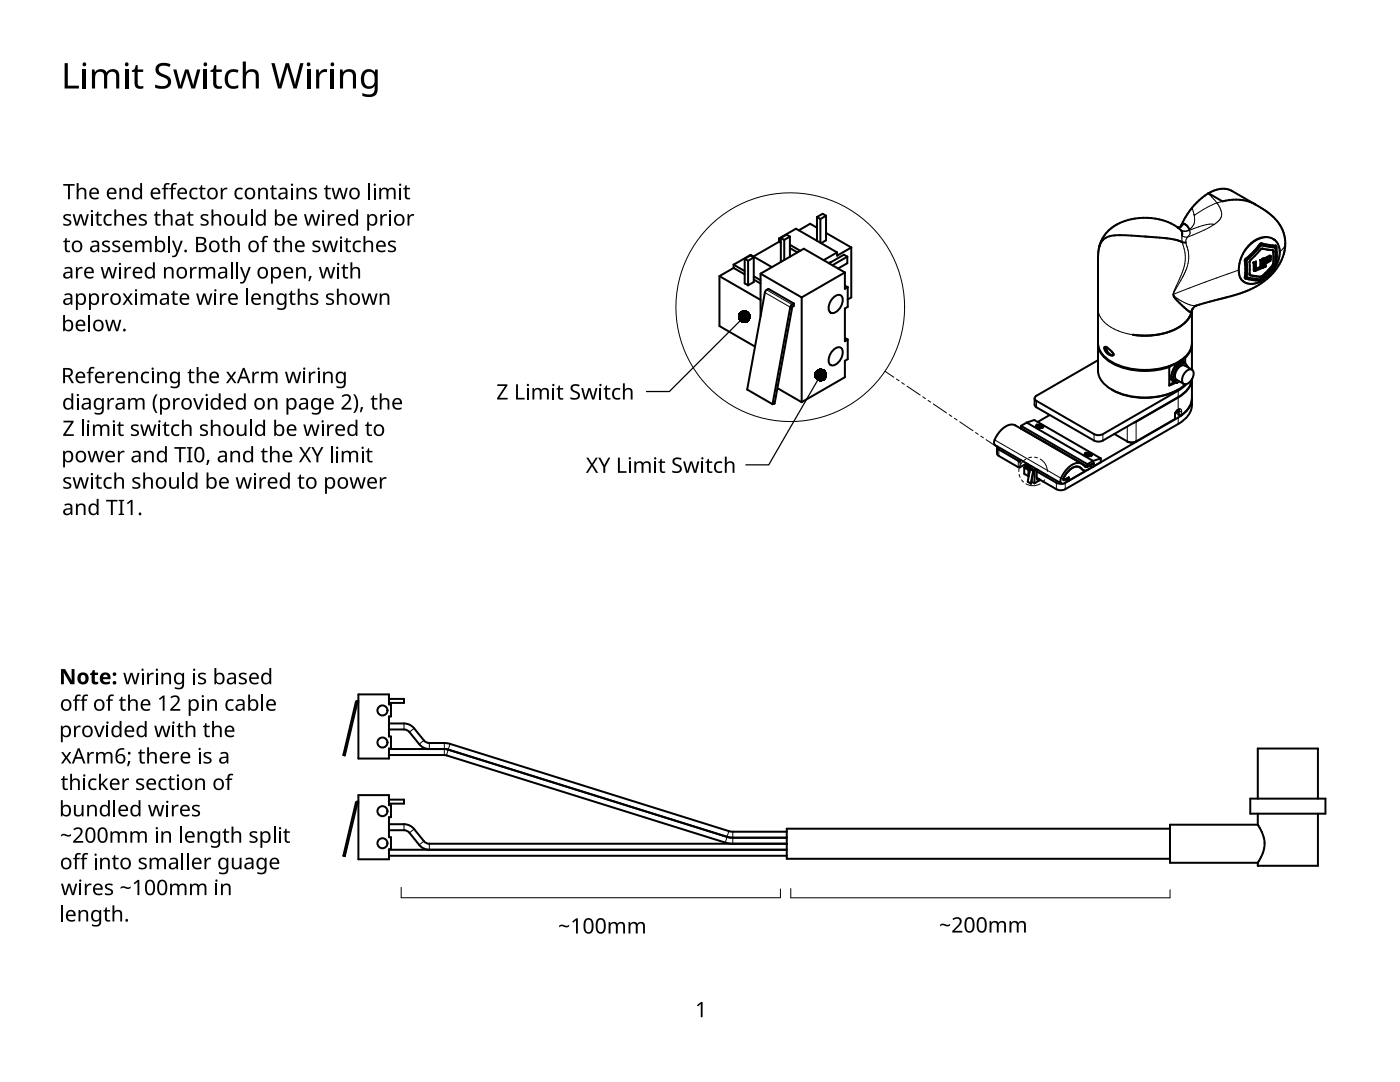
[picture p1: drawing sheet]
<svg xmlns="http://www.w3.org/2000/svg" width="279mm" height="216mm" viewBox="0 0 279 216" stroke-linecap="round" stroke-linejoin="round" font-family="sans-serif">
<g fill="#000">
<path d="M12.9 12.6h.6v4.5h2.2v.6h-2.8zM16.5 13.9h.6v3.8h-.6zM18.3 13.9h.6v.5a1.44 1.44 0 0 1 2.4 0 1.35 1.35 0 0 1 1.5-.5 1.35 1.35 0 0 1 1 1.3v2.5h-.6v-2.5a.93 .93 0 0 0-1.1-.9 .93 .93 0 0 0-.7 1.3v2.1h-.6v-2.5a.9 .9 0 0 0-1-.9 .9 .9 0 0 0-.8 1.1v2.3h-.7zM25 13.9h.6v3.8h-.6zM27.1 13h.4v.9h1.1v.4h-1.1v2.2a.71 .71 0 0 0 .4 .7 .71 .71 0 0 0 .7-.1v.5a1.16 1.16 0 0 1-1.7-1v-2.3h-.6v-.2l.6-.3zM31.3 13.1a2.39 2.39 0 0 1 2.7-.3l-.2 .6a1.59 1.59 0 0 0-2.1 .1 1.07 1.07 0 0 0 1.1 1.4 1.46 1.46 0 0 1 1.3 1.6 1.46 1.46 0 0 1-1.7 1.2l-1.4-.2v-.6a1.96 1.96 0 0 0 2.4-.2 1.11 1.11 0 0 0-1.1-1.4 1.46 1.46 0 0 1-1-2.2zM34.6 13.9h.6l.8 3.1 .9-3.1h.7l.9 3.1 .8-3.1h.7l-1.1 3.8h-.7l-.9-3.2-1 3.2h-.7zM40.7 13.9h.6v3.8h-.6zM42.8 13h.4v.9h1.1v.4h-1.1v2.2a.71 .71 0 0 0 .3 .7 .71 .71 0 0 0 .8-.1v.5a1.16 1.16 0 0 1-1.8-1v-2.3h-.5v-.2l.5-.3zM45.3 14.3a2.04 2.04 0 0 1 2.3-.3l-.2 .5a1.3 1.3 0 0 0-1.5 .1 1.3 1.3 0 0 0-.4 1.5 1.24 1.24 0 0 0 .7 1.1 1.24 1.24 0 0 0 1.3-.2v.5a1.85 1.85 0 0 1-2.1-.1 1.85 1.85 0 0 1-.5-2.1zM48.4 12.3h.7v2.1a1.44 1.44 0 0 1 1.4-.6 1.44 1.44 0 0 1 1.1 1.1l.1 2.8h-.7v-2.5a.98 .98 0 0 0-1-.9 .98 .98 0 0 0-.9 1.1v2.3h-.7zM54.2 12.6h.6l1 4.3 1.2-4.3h.7l1.2 4.3 1-4.3h.7l-1.4 5.1h-.6l-1.3-4.4-1.2 4.4h-.6z"/>
<path d="M61.3 13.9h.6v3.8h-.6zM63.1 13.9h.5l.1 .7a1.36 1.36 0 0 1 1.6-.8l-.1 .6a1.17 1.17 0 0 0-1.5 1.2v2.1h-.6zM66 13.9h.6v3.8h-.6zM67.8 13.9h.5l.2 .5a1.44 1.44 0 0 1 1.4-.6 1.44 1.44 0 0 1 1.1 1.1v2.8h-.6v-2.5a.98 .98 0 0 0-1-.9 .98 .98 0 0 0-.9 1.1v2.3h-.7zM12.6 36.7h2.3v.4h-.9v2.7h-.4v-2.7h-1zM15.3 36.5h.4v1.3a.87 .87 0 0 1 .9-.3 .87 .87 0 0 1 .6 .8v1.5h-.3v-1.5a.61 .61 0 0 0-.8-.5 .61 .61 0 0 0-.4 .8v1.2h-.4zM23.8 37.5h.3l.1 .3a.87 .87 0 0 1 .9-.3 .87 .87 0 0 1 .7 .8v1.5h-.4v-1.5a.61 .61 0 0 0-.8-.5 .61 .61 0 0 0-.4 .8v1.2h-.4zM32.9 36.7l.7-.2 .3 .1-.1 .3a.48 .48 0 0 0-.6 0 .48 .48 0 0 0-.1 .6h.5v.3h-.5v2h-.4v-2h-.4v-.2l.4-.1zM34.3 36.7l.8-.2 .2 .1-.1 .3a.48 .48 0 0 0-.6 0 .48 .48 0 0 0-.1 .6h.6v.3h-.6v2h-.4v-2h-.4v-.2l.4-.1zM38.1 37.7l.5-.2h.6l.2 .1-.1 .3a.83 .83 0 0 0-1.1 .7 .83 .83 0 0 0 1.1 .8l.1-.1v.4a1.14 1.14 0 0 1-1.4-.2 1.14 1.14 0 0 1-.2-1.4zM40.1 37h.3v.5h.6v.3h-.6v1.3l.2 .4 .4-.1v.3a.69 .69 0 0 1-1-.6v-1.3h-.3v-.2l.3-.2zM44.1 37.5h.3v.4l.4-.4h.6l-.1 .3h-.4a.73 .73 0 0 0-.5 .7v1.3h-.3z"/>
<path d="M47.1 37.7l.4-.2 .5-.1 .5 .2-.2 .3a.83 .83 0 0 0-1.1 .7 .83 .83 0 0 0 1.1 .8l.1-.1v.4a1.14 1.14 0 0 1-1.4-.2 1.14 1.14 0 0 1-.1-1.4zM51.5 37.5h.3l.1 .3a.87 .87 0 0 1 .9-.3 .87 .87 0 0 1 .7 .8v1.5h-.4v-1.5a.61 .61 0 0 0-.8-.5 .61 .61 0 0 0-.4 .8v1.2h-.4zM54.3 37h.3v.5h.6v.3h-.6v1.3l.2 .4 .4-.1v.3a.69 .69 0 0 1-1-.6v-1.3h-.3v-.2l.3-.2zM59.2 37.5h.3v.3a.87 .87 0 0 1 1-.3 .87 .87 0 0 1 .6 .8v1.5h-.4v-1.5a.61 .61 0 0 0-.7-.5 .61 .61 0 0 0-.5 .8v1.2h-.3zM61.8 37.7a1.34 1.34 0 0 1 1.4-.1l-.1 .3-.5-.2a.37 .37 0 0 0-.6 .2 .37 .37 0 0 0 .4 .5l.2 .1a.69 .69 0 0 1 .7 .8 .69 .69 0 0 1-.9 .5l-.7-.1v-.4l.7 .2 .5-.1v-.4l-.5-.3a.68 .68 0 0 1-.6-1zM65.1 37h.2v.5h.7v.3h-.7v1.3l.3 .4 .4-.1v.3a.69 .69 0 0 1-1-.6v-1.3h-.3v-.2l.3-.2zM66.2 37.5h.4l.4 1.9 .6-1.9h.4l.5 1.9 .5-1.9h.4l-.6 2.3h-.5l-.5-1.9-.6 1.9h-.4zM75.7 37.5h.3v.3a.86 .86 0 0 1 1.5 0 .81 .81 0 0 1 .9-.3 .81 .81 0 0 1 .6 .8v1.5h-.4v-1.5a.56 .56 0 0 0-.7-.5 .56 .56 0 0 0-.4 .7v1.3h-.4v-1.5a.57 .57 0 0 0-.7-.5 .57 .57 0 0 0-.3 .8v1.2h-.4zM80.9 37h.3v.5h.6v.3h-.6v1.3l.2 .4 .4-.1v.3a.69 .69 0 0 1-1-.6v-1.3h-.3v-.2l.3-.2zM13.1 47.5h.2v.5h.7v.3h-.7v1.3l.2 .4h.5v.3a.69 .69 0 0 1-1.1-.7v-1.3h-.3v-.2l.3-.1zM12.7 42.9a1.34 1.34 0 0 1 1.5 0l-.1 .2-.5-.1a.37 .37 0 0 0-.6 .2 .37 .37 0 0 0 .4 .4l.2 .1a.69 .69 0 0 1 .6 .8 .69 .69 0 0 1-.9 .6l-.7-.2v-.3l.7 .2 .5-.2v-.4l-.5-.2a.68 .68 0 0 1-.6-1.1zM15.2 53.3h.3v.4l.4-.4h.6l-.1 .3h-.4a.73 .73 0 0 0-.5 .8v1.2h-.3z"/>
<path d="M14.5 42.7h.4l.4 1.9 .6-1.9h.4l.6 1.9 .5-1.9h.3l-.6 2.3h-.4l-.6-1.9-.6 1.9h-.4zM19.4 42.2h.2v.5h.7v.3h-.7v1.3l.3 .4h.4v.3a.69 .69 0 0 1-1-.6v-1.4h-.4v-.1l.4-.2zM20.4 58.5h.3v.5l.4-.4 .6-.1v.4h-.5a.73 .73 0 0 0-.4 .7v1.2h-.4zM20.9 43l.5-.3h.5l.4 .1-.1 .3a.83 .83 0 0 0-1.2 .7 .83 .83 0 0 0 1.1 .9l.2-.1v.3a1.14 1.14 0 0 1-1.4-.1 1.14 1.14 0 0 1-.2-1.4zM20.5 48.2a1.34 1.34 0 0 1 1.4-.1l-.1 .3-.5-.1a.37 .37 0 0 0-.6 .2 .37 .37 0 0 0 .4 .4l.2 .1a.69 .69 0 0 1 .7 .8 .69 .69 0 0 1-.9 .5l-.7-.1v-.3l.7 .1 .5-.1v-.4l-.5-.2a.68 .68 0 0 1-.6-1.1zM20.1 53.3h.4l.4 1.9 .6-1.9h.4l.6 1.9 .5-1.9h.3l-.6 2.3h-.4l-.6-1.9-.6 1.9h-.4zM22.5 48.2a1.34 1.34 0 0 1 1.5-.1l-.1 .3-.5-.1a.37 .37 0 0 0-.6 .2 .37 .37 0 0 0 .4 .4l.1 .1a.69 .69 0 0 1 .7 .8 .69 .69 0 0 1-.9 .5l-.7-.1v-.3l.7 .1 .5-.1v-.4l-.5-.2a.68 .68 0 0 1-.6-1.1zM22.8 41.8h.4v1.3a.87 .87 0 0 1 .9-.4 .87 .87 0 0 1 .6 .8v1.5h-.3v-1.4a.61 .61 0 0 0-.8-.6 .61 .61 0 0 0-.4 .8v1.2h-.4zM24.5 58.5h.4l.6 .9 .6-.9h.4l-.8 1.2 .8 1.1h-.4l-.6-.9-.7 .9h-.4l.9-1.1zM24.8 53.3h.4v.4l.4-.4h.6l-.1 .3h-.4a.73 .73 0 0 0-.5 .8v1.2h-.4zM27.8 42.9a1.34 1.34 0 0 1 1.5 0l-.1 .2-.5-.1a.37 .37 0 0 0-.6 .2 .37 .37 0 0 0 .4 .4l.1 .1a.69 .69 0 0 1 .7 .8 .69 .69 0 0 1-.9 .6l-.7-.2v-.3l.7 .2 .5-.2v-.4l-.5-.2a.68 .68 0 0 1-.6-1.1zM27 48h.3v.3a.86 .86 0 0 1 1.5 .1 .81 .81 0 0 1 .9-.4 .81 .81 0 0 1 .6 .8v1.5h-.4v-1.5a.56 .56 0 0 0-.7-.5 .56 .56 0 0 0-.4 .7v1.3h-.4v-1.5a.57 .57 0 0 0-.7-.5 .57 .57 0 0 0-.3 .8v1.2h-.4z"/>
<path d="M31.2 42.2h.2v.5h.6v.3h-.6v1.3l.2 .4h.5v.3a.69 .69 0 0 1-1.1-.6v-1.4h-.3v-.1l.3-.2zM32.5 41.8h.4v1.3a.87 .87 0 0 1 .9-.4 .87 .87 0 0 1 .6 .8v1.5h-.3v-1.4a.61 .61 0 0 0-.8-.6 .61 .61 0 0 0-.4 .8v1.2h-.4zM32.7 53.3h.3l.1 .3a.87 .87 0 0 1 .9-.3 .87 .87 0 0 1 .6 .8v1.5h-.3v-1.5a.61 .61 0 0 0-.8-.5 .61 .61 0 0 0-.4 .8v1.2h-.4zM34.3 48h.4l.7 1.9 .7-1.9h.4l-1 2.6a.87 .87 0 0 1-1.1 .7v-.3l.5-.1 .3-.6zM37.7 42.2h.2v.5h.7v.3h-.7v1.3l.2 .4h.5v.3a.69 .69 0 0 1-1-.6v-1.4h-.4v-.1l.4-.2zM37.9 53.3h.3l.1 .4 .4-.4h.6l-.1 .3h-.4a.73 .73 0 0 0-.5 .8v1.2h-.4zM40.2 42.9a1.34 1.34 0 0 1 1.4 0l-.1 .2-.5-.1a.37 .37 0 0 0-.6 .2 .37 .37 0 0 0 .4 .4l.2 .1a.69 .69 0 0 1 .6 .8 .69 .69 0 0 1-.9 .6l-.7-.2v-.3l.8 .2 .4-.2v-.4l-.5-.2a.68 .68 0 0 1-.5-1.1zM39.7 53.3h.3v.3a.86 .86 0 0 1 1.5 0 .81 .81 0 0 1 .9-.3 .81 .81 0 0 1 .6 .8v1.5h-.4v-1.5a.56 .56 0 0 0-.7-.5 .56 .56 0 0 0-.4 .7v1.3h-.4v-1.5a.57 .57 0 0 0-.7-.5 .57 .57 0 0 0-.3 .8v1.2h-.4zM42.2 41.8h.4v1.3a.87 .87 0 0 1 .9-.4 .87 .87 0 0 1 .6 .8v1.5h-.3v-1.4a.61 .61 0 0 0-.8-.6 .61 .61 0 0 0-.4 .8v1.2h-.4zM43.9 58.5h.3l.1 .5 .4-.4 .5-.1v.4h-.4a.73 .73 0 0 0-.5 .7v1.2h-.4zM44.6 47.5h.2v.5h.7v.3h-.7v1.3l.2 .4h.5v.3a.69 .69 0 0 1-1.1-.7v-1.3h-.3v-.2l.4-.1zM46 47.1h.3v1.2a.87 .87 0 0 1 1-.3 .87 .87 0 0 1 .6 .8v1.5h-.4v-1.5a.61 .61 0 0 0-.7-.5 .61 .61 0 0 0-.5 .8v1.2h-.3z"/>
<path d="M47.4 42.7h.4v1.5a.61 .61 0 0 0 .7 .5 .61 .61 0 0 0 .4-.8v-1.2h.4v2.3h-.3v-.3a.88 .88 0 0 1-1 .3 .88 .88 0 0 1-.6-.8zM47.9 53.3h.4l.7 1.9 .6-1.9h.4l-.9 2.6a.87 .87 0 0 1-1.2 .7v-.3l.6-.1 .3-.6zM52.5 47.3l.8-.2h.2l-.1 .3a.48 .48 0 0 0-.5 0 .48 .48 0 0 0-.2 .6h.6v.3h-.6v2h-.3v-2h-.4v-.2l.4-.1zM55 47.5h.2v.5h.7v.3h-.7v1.3l.2 .4h.5v.3a.69 .69 0 0 1-1-.7v-1.3h-.4v-.2l.4-.1zM56.4 47.1h.3v1.2a.87 .87 0 0 1 1-.3 .87 .87 0 0 1 .6 .8v1.5h-.4v-1.5a.61 .61 0 0 0-.7-.5 .61 .61 0 0 0-.5 .8v1.2h-.3zM59.1 53.3h.3l.1 .3a.87 .87 0 0 1 .9-.3 .87 .87 0 0 1 .6 .8v1.5h-.4v-1.5a.61 .61 0 0 0-.7-.5 .61 .61 0 0 0-.4 .8v1.2h-.4zM61.7 55.1h.5l-.4 1h-.3zM60.7 42.7h.3l.5 1.9 .6-1.9h.4l.5 1.9 .5-1.9h.4l-.6 2.3h-.5l-.5-1.9-.6 1.9h-.4zM62.5 48.2a1.34 1.34 0 0 1 1.4-.1l-.1 .3-.5-.1a.37 .37 0 0 0-.6 .2 .37 .37 0 0 0 .4 .4l.2 .1a.69 .69 0 0 1 .7 .8 .69 .69 0 0 1-.9 .5l-.7-.1v-.3l.7 .1 .4-.1v-.4l-.4-.2a.68 .68 0 0 1-.6-1.1zM63.7 53.3h.3l.5 1.9 .6-1.9h.4l.5 1.9 .5-1.9h.4l-.6 2.3h-.5l-.5-1.9-.6 1.9h-.4zM64.2 48h.4l.5 1.9 .5-1.9h.4l.6 1.9 .5-1.9h.4l-.7 2.3h-.4l-.6-1.9-.5 1.9h-.5zM65.4 42.7h.3l.1 .5 .4-.4 .5-.1v.4h-.4a.73 .73 0 0 0-.5 .7v1.2h-.4z"/>
<path d="M68.6 52.8h.2v.5h.7v.3h-.7v1.3l.2 .4h.5v.2a.69 .69 0 0 1-1.1-.6v-1.3h-.3v-.2l.3-.2zM69.2 47.5h.2v.5h.6v.3h-.6v1.3l.2 .4h.4v.3a.69 .69 0 0 1-1-.7v-1.3h-.3v-.2l.3-.1zM70.7 48.3l.4-.3h.5l.4 .1-.1 .3a.83 .83 0 0 0-1.2 .7 .83 .83 0 0 0 1.2 .8h.1v.3a1.14 1.14 0 0 1-1.4-.2 1.14 1.14 0 0 1-.2-1.3zM69.9 52.3h.4v1.3a.87 .87 0 0 1 .9-.3 .87 .87 0 0 1 .7 .8v1.5h-.4v-1.5a.61 .61 0 0 0-.8-.5 .61 .61 0 0 0-.4 .8v1.2h-.4zM72.5 47.1h.4v1.2a.87 .87 0 0 1 .9-.3 .87 .87 0 0 1 .7 .8v1.5h-.4v-1.5a.61 .61 0 0 0-.8-.5 .61 .61 0 0 0-.4 .8v1.2h-.4zM75.9 42.7h.3l.1 .5 .4-.4 .5-.1v.4h-.4a.73 .73 0 0 0-.5 .7v1.2h-.4zM77.6 48.2a1.34 1.34 0 0 1 1.4-.1l-.1 .3-.5-.1a.37 .37 0 0 0-.6 .2 .37 .37 0 0 0 .4 .4l.2 .1a.69 .69 0 0 1 .6 .8 .69 .69 0 0 1-.9 .5l-.7-.1v-.3l.8 .1 .4-.1v-.4l-.5-.2a.68 .68 0 0 1-.5-1.1zM81.3 42.7h.3l.1 .5 .4-.4 .6-.1-.1 .4h-.4a.73 .73 0 0 0-.5 .7v1.2h-.4zM17.9 73.4l.8-.2 .2 .1-.1 .3a.48 .48 0 0 0-.6 0 .48 .48 0 0 0-.1 .6h.5v.3h-.5v2h-.4v-2h-.4v-.2l.4-.1zM21.4 79.4h.3l.1 .5 .4-.4 .6-.1-.1 .4h-.4a.73 .73 0 0 0-.5 .7v1.2h-.4zM21.5 74.2h.3v.4l.4-.4h.6l-.1 .3h-.4a.73 .73 0 0 0-.5 .7v1.3h-.3zM21 63.8h.4l.4 1.9 .6-1.9h.4l.5 1.9 .5-1.9h.4l-.6 2.3h-.5l-.5-1.9-.6 1.9h-.4z"/>
<path d="M25.6 74.2h.3l.1 .3a.87 .87 0 0 1 .9-.3 .87 .87 0 0 1 .6 .8v1.5h-.3v-1.5a.61 .61 0 0 0-.8-.5 .61 .61 0 0 0-.4 .8v1.2h-.4zM28.4 74.4l.4-.2 .5-.1 .5 .2-.1 .3a.83 .83 0 0 0-1.2 .7 .83 .83 0 0 0 1.1 .8l.1-.1v.4a1.14 1.14 0 0 1-1.3-.2 1.14 1.14 0 0 1-.2-1.4zM28.1 58.5h.3v.4a.86 .86 0 0 1 1.4 0 .81 .81 0 0 1 1-.4 .81 .81 0 0 1 .5 .8v1.5h-.3v-1.4a.56 .56 0 0 0-.7-.6 .56 .56 0 0 0-.4 .8v1.2h-.4v-1.4a.57 .57 0 0 0-.7-.6 .57 .57 0 0 0-.4 .8v1.2h-.3zM31.4 74.2h.3v.3a.87 .87 0 0 1 1-.3 .87 .87 0 0 1 .6 .8v1.5h-.4v-1.5a.61 .61 0 0 0-.7-.5 .61 .61 0 0 0-.5 .8v1.2h-.3zM34.6 58h.2v.5h.7v.3h-.7v1.4l.2 .3h.5v.3a.69 .69 0 0 1-1.1-.6v-1.4h-.3v-.1l.4-.2zM34.6 79.4h.3v.5l.4-.4 .6-.1-.1 .4h-.4a.73 .73 0 0 0-.5 .7v1.2h-.3zM37.9 73.7h.2v.5h.7v.3h-.7v1.3l.2 .4 .5-.1v.3a.69 .69 0 0 1-1-.6v-1.3h-.4v-.2l.4-.2zM39.3 73.2h.3v1.3a.87 .87 0 0 1 1-.3 .87 .87 0 0 1 .6 .8v1.5h-.4v-1.5a.61 .61 0 0 0-.7-.5 .61 .61 0 0 0-.5 .8v1.2h-.3zM39.1 58.5h.4l.5 1.9 .6-1.9h.4l.5 1.9 .5-1.9h.4l-.6 2.3h-.5l-.5-1.9-.6 1.9h-.4zM45.1 74.2h.5l.6 .8 .5-.8h.5l-.8 1.1 .8 1.2h-.4l-.6-1-.7 1h-.4l.8-1.2zM50.4 74.2h.3v.4l.4-.4h.6l-.1 .3h-.4a.73 .73 0 0 0-.5 .7v1.3h-.3zM52.6 58.5h.3l.1 .4a.87 .87 0 0 1 1-.3 .87 .87 0 0 1 .6 .7v1.5h-.4v-1.4a.61 .61 0 0 0-.7-.6 .61 .61 0 0 0-.5 .8v1.2h-.4z"/>
<path d="M52.1 74.2h.3l.1 .3a.86 .86 0 0 1 1.4 0 .81 .81 0 0 1 .9-.3 .81 .81 0 0 1 .6 .8v1.5h-.4v-1.5a.56 .56 0 0 0-.7-.5 .56 .56 0 0 0-.4 .7v1.3h-.3v-1.5a.57 .57 0 0 0-.8-.5 .57 .57 0 0 0-.3 .8v1.2h-.4zM58.1 58h.2v.5h.7v.3h-.7v1.4l.2 .3h.5v.3a.69 .69 0 0 1-1.1-.6v-1.4h-.3v-.1l.3-.2zM56.9 74.2h.4l.4 1.9 .6-1.9h.4l.6 1.9 .4-1.9h.4l-.6 2.3h-.4l-.6-1.9-.6 1.9h-.4zM59.4 57.6h.4v1.3a.87 .87 0 0 1 .9-.3 .87 .87 0 0 1 .7 .7v1.5h-.4v-1.4a.61 .61 0 0 0-.8-.6 .61 .61 0 0 0-.4 .9v1.1h-.4zM61.6 74.2h.3l.1 .4 .4-.4h.6l-.1 .3h-.4a.73 .73 0 0 0-.5 .7v1.3h-.4zM62 58.8a1.34 1.34 0 0 1 1.5-.1l-.1 .3-.5-.2a.37 .37 0 0 0-.6 .2 .37 .37 0 0 0 .4 .5h.2a.69 .69 0 0 1 .6 .8 .69 .69 0 0 1-.9 .6l-.7-.2v-.3l.7 .2 .5-.2v-.3l-.5-.3a.68 .68 0 0 1-.6-1zM64.5 74.2h.3v.3a.87 .87 0 0 1 1-.3 .87 .87 0 0 1 .6 .8v1.5h-.4v-1.5a.61 .61 0 0 0-.7-.5 .61 .61 0 0 0-.4 .8v1.2h-.4zM65.2 58.8a1.34 1.34 0 0 1 1.4-.1l-.1 .3-.5-.2a.37 .37 0 0 0-.6 .2 .37 .37 0 0 0 .4 .5h.2a.69 .69 0 0 1 .7 .8 .69 .69 0 0 1-.9 .6l-.7-.2v-.3l.7 .2 .4-.2 .1-.3-.5-.3a.68 .68 0 0 1-.6-1zM67.2 57.6h.4v1.3a.87 .87 0 0 1 .9-.3 .87 .87 0 0 1 .7 .7v1.5h-.4v-1.4a.61 .61 0 0 0-.8-.6 .61 .61 0 0 0-.4 .9v1.1h-.4zM72.1 58.5h.4l.5 1.9 .5-1.9h.5l.5 1.9 .5-1.9h.4l-.7 2.3h-.4l-.6-1.9-.5 1.9h-.5zM75.8 58.5h.3v.4a.87 .87 0 0 1 1-.3 .87 .87 0 0 1 .6 .7v1.5h-.4v-1.4a.61 .61 0 0 0-.7-.6 .61 .61 0 0 0-.4 .8v1.2h-.4zM99.3 76.7h2v.3l-1.6 2.4h1.6v.3h-2.1v-.3l1.6-2.4h-1.5z"/>
<path d="M103 76.7h.4v2.7h1.3v.3h-1.7zM106.3 77.4h.3v.4a.86 .86 0 0 1 1.4 0 .81 .81 0 0 1 1-.4 .81 .81 0 0 1 .5 .8v1.5h-.3v-1.4a.56 .56 0 0 0-.7-.6 .56 .56 0 0 0-.4 .8v1.2h-.4v-1.4a.57 .57 0 0 0-.7-.6 .57 .57 0 0 0-.4 .8v1.2h-.3zM111.5 76.9h.2v.5h.7v.3h-.7v1.3l.2 .4h.5v.3a.69 .69 0 0 1-1-.6v-1.4h-.4v-.1l.4-.2zM114 77a1.44 1.44 0 0 1 1.7-.2l-.1 .3h-.2a.64 .64 0 0 0-.8-.2 .64 .64 0 0 0-.3 .7l.5 .4a.93 .93 0 0 1 .9 1.1 .93 .93 0 0 1-1.3 .7l-.6-.2v-.3a1.08 1.08 0 0 0 1.6-.3 1.08 1.08 0 0 0-1.1-.9 .8 .8 0 0 1-.3-1.1zM116 77.4h.4l.4 1.9 .6-1.9h.4l.6 1.9 .5-1.9h.3l-.6 2.3h-.4l-.6-1.9-.6 1.9h-.4zM120.9 76.9h.2v.5h.7v.3h-.7v1.3l.3 .4h.4v.3a.69 .69 0 0 1-1-.6v-1.4h-.3v-.1l.3-.2zM122.4 77.7l.5-.3h.5l.4 .1-.1 .3a.83 .83 0 0 0-1.2 .7 .83 .83 0 0 0 1.1 .9l.2-.1v.3a1.14 1.14 0 0 1-1.4-.1 1.14 1.14 0 0 1-.2-1.4zM124.3 76.5h.4v1.3a.87 .87 0 0 1 .9-.4 .87 .87 0 0 1 .6 .8v1.5h-.3v-1.4a.61 .61 0 0 0-.8-.6 .61 .61 0 0 0-.4 .8v1.2h-.4zM12.7 95.4a1.34 1.34 0 0 1 1.5-.1l-.1 .3-.5-.1a.37 .37 0 0 0-.6 .2 .37 .37 0 0 0 .4 .4l.2 .1a.69 .69 0 0 1 .6 .8 .69 .69 0 0 1-.9 .6l-.7-.2v-.3l.7 .1 .5-.1v-.4l-.5-.2a.68 .68 0 0 1-.6-1.1zM12.7 83.9h2v.3l-1.6 2.4h1.6v.4h-2.1v-.3l1.6-2.4h-1.5zM14.5 95.2h.4l.4 1.9 .6-1.9h.4l.6 1.9 .5-1.9h.3l-.6 2.3h-.4l-.6-1.9-.6 1.9h-.4zM17.5 90h.4l.4 1.9 .6-1.9h.4l.5 1.9 .5-1.9h.4l-.6 2.2h-.5l-.5-1.8-.6 1.8h-.4z"/>
<path d="M19.4 94.7h.2v.5h.7v.3h-.7v1.3l.3 .4h.4v.3a.69 .69 0 0 1-1-.7v-1.3h-.4v-.2l.4-.1zM18.5 84.7h.3l.1 .3a.86 .86 0 0 1 1.4 0 .81 .81 0 0 1 .9-.3 .81 .81 0 0 1 .6 .8v1.5h-.4v-1.5a.56 .56 0 0 0-.6-.5 .56 .56 0 0 0-.4 .7v1.3h-.4v-1.5a.57 .57 0 0 0-.7-.5 .57 .57 0 0 0-.4 .8v1.2h-.4zM20.9 95.5l.5-.3h.5l.4 .1-.1 .3a.83 .83 0 0 0-1.2 .7 .83 .83 0 0 0 1.1 .9l.2-.1v.3a1.14 1.14 0 0 1-1.4-.2 1.14 1.14 0 0 1-.2-1.3zM22.8 94.3h.4v1.2a.87 .87 0 0 1 .9-.3 .87 .87 0 0 1 .6 .8v1.5h-.3v-1.4a.61 .61 0 0 0-.8-.6 .61 .61 0 0 0-.4 .8v1.2h-.4zM23.8 84.2h.2v.5h.7v.3h-.7v1.3l.2 .4h.5v.3a.69 .69 0 0 1-1.1-.7v-1.3h-.3v-.2l.4-.1zM23.5 90h.3l.1 .4 .4-.4 .6-.1-.1 .4h-.4a.73 .73 0 0 0-.5 .7v1.2h-.4zM26.2 84.9a1.34 1.34 0 0 1 1.5-.1l-.1 .3-.5-.1a.37 .37 0 0 0-.6 .1 .37 .37 0 0 0 .4 .5l.2 .1a.69 .69 0 0 1 .6 .8 .69 .69 0 0 1-.9 .5l-.7-.1v-.4l.7 .2 .5-.1v-.4l-.5-.3a.68 .68 0 0 1-.6-1zM26.5 95.4a1.34 1.34 0 0 1 1.5-.1l-.1 .3-.5-.1a.37 .37 0 0 0-.6 .2 .37 .37 0 0 0 .4 .4l.1 .1a.69 .69 0 0 1 .7 .8 .69 .69 0 0 1-.9 .6l-.7-.2v-.3l.7 .1 .5-.1v-.4l-.5-.2a.68 .68 0 0 1-.6-1.1zM25.6 79.4h.3v.4a.86 .86 0 0 1 1.5 0 .81 .81 0 0 1 .9-.4 .81 .81 0 0 1 .6 .8v1.5h-.4v-1.4a.56 .56 0 0 0-.7-.6 .56 .56 0 0 0-.4 .8v1.2h-.4v-1.4a.57 .57 0 0 0-.7-.6 .57 .57 0 0 0-.3 .8v1.2h-.4zM28.6 94.3h.4l-.1 1.2a.87 .87 0 0 1 1-.3 .87 .87 0 0 1 .6 .8v1.5h-.4v-1.4a.61 .61 0 0 0-.7-.6 .61 .61 0 0 0-.4 .8v1.2h-.4zM28 84.7h.4l.4 1.9 .6-1.9h.4l.6 1.9 .4-1.9h.4l-.6 2.3h-.4l-.6-1.9-.6 1.9h-.4zM28.8 90h.3v.3a.87 .87 0 0 1 1-.3 .87 .87 0 0 1 .6 .8v1.4h-.4v-1.4a.61 .61 0 0 0-.7-.6 .61 .61 0 0 0-.5 .9v1.1h-.3z"/>
<path d="M31.1 78.7h.3a3.2 3.2 0 0 0 0 3.7 .85 .85 0 0 1-.8-.8 3.1 3.1 0 0 1 .5-2.9zM32.9 84.2h.2v.5h.7v.3h-.7v1.3l.2 .4h.5v.3a.69 .69 0 0 1-1-.7v-1.3h-.4v-.2l.4-.1zM33.8 95.2h.3v1.5a.61 .61 0 0 0 .8 .5 .61 .61 0 0 0 .4-.8v-1.2h.4v2.3h-.3l-.1-.3a.88 .88 0 0 1-.9 .3 .88 .88 0 0 1-.6-.8zM34.4 85l.5-.3h.5l.4 .1-.1 .3a.83 .83 0 0 0-1.2 .7 .83 .83 0 0 0 1.1 .8h.2v.3a1.14 1.14 0 0 1-1.4-.2 1.14 1.14 0 0 1-.2-1.4zM34.8 89.2h2.3v.3h-1v2.7h-.3v-2.7h-1zM36.3 83.8h.4v1.2a.87 .87 0 0 1 .9-.3 .87 .87 0 0 1 .6 .8v1.5h-.3v-1.5a.61 .61 0 0 0-.8-.5 .61 .61 0 0 0-.4 .8v1.2h-.4zM37.3 89.2h1.1v.2l-.4 .1v2.4l.4 .1v.2h-1.1v-.2l.4-.1v-2.4l-.4-.1zM38.5 79.4h.4l.7 2 .7-2h.4l-.9 2.3h-.4zM40 84.9a1.34 1.34 0 0 1 1.5-.1l-.1 .3-.5-.1a.37 .37 0 0 0-.6 .1 .37 .37 0 0 0 .4 .5l.1 .1a.69 .69 0 0 1 .7 .8 .69 .69 0 0 1-.9 .5l-.7-.1v-.4l.7 .2 .5-.1v-.4l-.5-.3a.68 .68 0 0 1-.6-1zM41.4 91.8h.4l-.3 1h-.3zM42.1 83.8h.4l-.1 1.2a.87 .87 0 0 1 1-.3 .87 .87 0 0 1 .6 .8v1.5h-.4v-1.5a.61 .61 0 0 0-.7-.5 .61 .61 0 0 0-.4 .8v1.2h-.4zM46 90h.3v.3a.87 .87 0 0 1 1-.3 .87 .87 0 0 1 .6 .8v1.4h-.4v-1.4a.61 .61 0 0 0-.7-.6 .61 .61 0 0 0-.4 .9v1.1h-.4z"/>
<path d="M47.3 84.7h.3v1.5a.61 .61 0 0 0 .8 .5 .61 .61 0 0 0 .4-.8v-1.2h.4v2.3h-.3l-.1-.3a.88 .88 0 0 1-.9 .3 .88 .88 0 0 1-.6-.8zM47 95.2h.4l.5 1.9 .6-1.9h.4l.5 1.9 .5-1.9h.4l-.6 2.3h-.5l-.5-1.9-.6 1.9h-.4zM51.8 95.2h.3l.1 .4 .4-.3 .5-.1v.4h-.4a.73 .73 0 0 0-.5 .7v1.2h-.4zM52.5 89.4h.2v.6h.7v.3h-.7v1.3l.3 .4 .4-.1v.3a.69 .69 0 0 1-1-.6v-1.3h-.4v-.2l.4-.2zM53.4 79.4h.3l.1 .4a.87 .87 0 0 1 1-.4 .87 .87 0 0 1 .6 .8v1.5h-.4v-1.4a.61 .61 0 0 0-.8-.6 .61 .61 0 0 0-.4 .8v1.2h-.4zM53.9 89h.3v1.3a.87 .87 0 0 1 1-.3 .87 .87 0 0 1 .6 .8v1.4h-.4v-1.4a.61 .61 0 0 0-.7-.6 .61 .61 0 0 0-.5 .9v1.1h-.3zM59.8 94.7h.3v.5h.6v.3h-.6v1.3l.2 .4h.4v.3a.69 .69 0 0 1-1-.7v-1.3h-.3v-.2l.3-.1zM59.7 89.2h.5l.7 1.2 .7-1.2h.4l-.9 1.5 1 1.5h-.4l-.8-1.3-.8 1.3h-.4l1-1.5zM60.5 84.7h.4l.5 1.9 .6-1.9h.4l.5 1.9 .5-1.9h.4l-.7 2.3h-.4l-.5-1.9-.6 1.9h-.4zM62.1 89.2h.5l.7 1.5 .8-1.5h.4l-1 1.9v1.1h-.4v-1.1zM65.3 84.7h.3l.1 .4 .4-.4h.5v.3h-.5a.73 .73 0 0 0-.4 .8v1.2h-.4zM68.2 79a1.01 1.01 0 0 1 1.1-.4 1.01 1.01 0 0 1 .7 1l-.3 .6-1.1 1.2h1.5v.3h-2v-.3l1.1-1.1a.72 .72 0 0 0 .5-.7 .72 .72 0 0 0-.5-.6l-.8 .3z"/>
<path d="M68.2 90h.3l.1 .3a.86 .86 0 0 1 1.4 0 .81 .81 0 0 1 .9-.3 .81 .81 0 0 1 .6 .8v1.4h-.4v-1.4a.56 .56 0 0 0-.7-.6 .56 .56 0 0 0-.4 .8v1.2h-.3v-1.4a.57 .57 0 0 0-.8-.6 .57 .57 0 0 0-.3 .9v1.1h-.4zM70.5 78.7a.86 .86 0 0 1 .8 .8 3 3 0 0 1-.5 2.9h-.3a3.2 3.2 0 0 0 0-3.7zM69.8 95.2h.3l.5 1.9 .6-1.9h.4l.5 1.9 .5-1.9h.4l-.6 2.3h-.5l-.5-1.9-.6 1.9h-.4zM72 81.2l.5 .1-.4 1h-.3zM73.3 84.2h.3v.5h.6v.3h-.6v1.3l.2 .4h.4v.3a.69 .69 0 0 1-1-.7v-1.3h-.3v-.2l.3-.1zM73.5 89.4h.2v.6h.6v.3h-.6v1.3l.2 .4 .5-.1v.3a.69 .69 0 0 1-1.1-.6v-1.3h-.3v-.2l.3-.2zM74.4 78.9h.3v.5h.6v.3h-.6v1.3l.2 .4h.4v.3a.69 .69 0 0 1-1-.6v-1.4h-.3v-.1l.3-.2zM75.8 95.2h.3l.1 .4 .4-.3 .5-.1v.4h-.4a.73 .73 0 0 0-.5 .7v1.2h-.4zM75.8 78.5h.4l-.1 1.3a.87 .87 0 0 1 1-.4 .87 .87 0 0 1 .6 .8v1.5h-.4v-1.4a.61 .61 0 0 0-.7-.6 .61 .61 0 0 0-.4 .8v1.2h-.4zM117 91.3h.4l.8 1.2 .7-1.2h.4l-.9 1.5 1 1.6h-.5l-.8-1.4-.8 1.4h-.4l1-1.6zM119.4 91.3h.4l.8 1.5 .8-1.5h.4l-1 1.9v1.2h-.4v-1.2zM123.3 91.3h.4v2.7h1.3v.4h-1.7z"/>
<path d="M126.6 92.1h.3l.1 .3a.86 .86 0 0 1 1.4 0 .81 .81 0 0 1 .9-.3 .81 .81 0 0 1 .6 .8v1.5h-.4v-1.5a.56 .56 0 0 0-.7-.6 .56 .56 0 0 0-.4 .8v1.3h-.4v-1.5a.57 .57 0 0 0-.7-.5 .57 .57 0 0 0-.3 .8v1.2h-.4zM131.8 91.5h.3v.6h.6v.3h-.6v1.3l.2 .4 .4-.1v.3a.69 .69 0 0 1-1-.6v-1.3h-.3v-.2l.3-.2zM134.3 91.6a1.44 1.44 0 0 1 1.7-.2l-.1 .4-.2-.1a.65 .65 0 0 0-.7-.1 .65 .65 0 0 0-.4 .6l.5 .4a.93 .93 0 0 1 1 1.1 .93 .93 0 0 1-1.4 .7l-.5-.2v-.3a1.08 1.08 0 0 0 1.5-.2 1.08 1.08 0 0 0-1.1-.9 .8 .8 0 0 1-.3-1.2zM136.3 92.1h.4l.5 1.9 .6-1.9h.4l.5 1.9 .5-1.9h.4l-.7 2.3h-.4l-.5-1.9-.6 1.9h-.4zM141.3 91.5h.2v.6h.6v.3h-.6v1.3l.2 .4 .5-.1v.3a.69 .69 0 0 1-1.1-.6v-1.3h-.3v-.2l.3-.2zM142.8 92.3l.4-.2 .5-.1 .5 .2-.2 .3a.83 .83 0 0 0-1.1 .7 .83 .83 0 0 0 1.1 .8l.1-.1v.4a1.14 1.14 0 0 1-1.4-.2 1.14 1.14 0 0 1-.1-1.4zM144.7 91.1h.3v1.3a.87 .87 0 0 1 1-.3 .87 .87 0 0 1 .6 .8v1.5h-.4v-1.5a.61 .61 0 0 0-.7-.5 .61 .61 0 0 0-.5 .8v1.2h-.3zM15.2 100.5h.3v.3a.87 .87 0 0 1 1-.3 .87 .87 0 0 1 .6 .8v1.5h-.4v-1.5a.61 .61 0 0 0-.7-.5 .61 .61 0 0 0-.5 .8v1.2h-.3zM21.2 99.7h2.3v.4h-1v2.7h-.4v-2.7h-.9zM23.7 99.7h1.1v.3h-.4v2.5l.4 .1v.2h-1.1v-.2l.3-.1v-2.5h-.3zM25.3 100.4l.8-.7h.4v3.1h-.4v-2.7l-.6 .5zM12.2 133.5h.8l1.3 2.3v-2.3h.6v3h-.8l-1.4-2.3 .1 2.3h-.6z"/>
<path d="M15.1 138.8l.8-.2h.2l-.1 .3a.48 .48 0 0 0-.5 .1 .48 .48 0 0 0-.2 .5h.6v.3h-.6v2h-.3v-2h-.4v-.1l.4-.2zM16.6 138.8l.8-.2h.2l-.1 .3a.48 .48 0 0 0-.6 .1 .48 .48 0 0 0-.1 .5h.6v.3h-.6v2h-.4v-2h-.4v-.1l.4-.2zM18.5 133.7h.4v.5h.7v.5h-.7v1.1a.39 .39 0 0 0 .3 .3 .39 .39 0 0 0 .4-.1v.5h-.1a.78 .78 0 0 1-1.2-.7v-1.1h-.3v-.3l.3-.2zM21.7 138.8l.8-.2h.2l-.1 .3a.48 .48 0 0 0-.5 .1 .48 .48 0 0 0-.2 .5h.6v.3h-.6v2h-.3v-2h-.4v-.1l.4-.2zM24.6 134.3h.4l.5 1.9 .5-1.9h.4l.6 1.8 .5-1.8h.4l-.7 2.2h-.4l-.6-1.9-.5 1.9h-.5zM29.4 134.3h.3v.4l.4-.4 .6-.1-.1 .4h-.4a.73 .73 0 0 0-.5 .7v1.2h-.3zM32.2 134.3h.3l.1 .3a.87 .87 0 0 1 .9-.3 .87 .87 0 0 1 .6 .8v1.4h-.3v-1.4a.61 .61 0 0 0-.8-.6 .61 .61 0 0 0-.4 .9v1.1h-.4zM39.6 134.5a1.34 1.34 0 0 1 1.5-.1l-.1 .3-.5-.2a.37 .37 0 0 0-.6 .2 .37 .37 0 0 0 .4 .5h.2a.69 .69 0 0 1 .6 .8 .69 .69 0 0 1-.9 .6l-.7-.2v-.3l.7 .2 .5-.2v-.3l-.5-.3a.68 .68 0 0 1-.6-1zM47.8 134.5a1.34 1.34 0 0 1 1.4-.1l-.1 .3-.5-.2a.37 .37 0 0 0-.6 .2 .37 .37 0 0 0 .4 .5h.2a.69 .69 0 0 1 .7 .8 .69 .69 0 0 1-.9 .6l-.7-.2v-.3l.7 .2 .5-.2v-.3l-.5-.3a.68 .68 0 0 1-.6-1zM12.2 150.1h.4l.6 .8 .6-.8h.4l-.8 1.1 .9 1.1h-.5l-.6-.9-.6 .9h-.4l.8-1.1zM12.7 154.8h.2v.6h.6v.2h-.6v1.4l.2 .3h.4v.3a.69 .69 0 0 1-1-.6v-1.4h-.3v-.1l.3-.2zM14 154.4h.4v1.3a.87 .87 0 0 1 .9-.3 .87 .87 0 0 1 .6 .7v1.5h-.3v-1.4a.61 .61 0 0 0-.8-.6 .61 .61 0 0 0-.4 .9v1.1h-.4z"/>
<path d="M14.8 144.8h.3v.4l.4-.4h.6v.3h-.5a.73 .73 0 0 0-.5 .8v1.2h-.3zM17.4 150.1h.3l.1 .4 .4-.4h.6l-.1 .3h-.4a.73 .73 0 0 0-.5 .7v1.2h-.4zM17.9 155.6l.4-.2 .5-.1 .5 .1-.1 .3a.83 .83 0 0 0-1.2 .8 .83 .83 0 0 0 1.1 .8l.1-.1v.4a1.14 1.14 0 0 1-1.3-.2 1.14 1.14 0 0 1-.2-1.4zM18.7 144.8h.4l.7 2 .7-2h.4l-.9 2.3h-.4zM19.8 154.4h.3v2.1l1-1.1h.5l-.9 .9 .9 1.3h-.4l-.8-1-.3 .2v.8h-.3zM19.2 150.1h.3v.3a.86 .86 0 0 1 1.5 0 .81 .81 0 0 1 .9-.3 .81 .81 0 0 1 .6 .8v1.4h-.4v-1.4a.56 .56 0 0 0-.7-.6 .56 .56 0 0 0-.4 .8v1.2h-.4v-1.4a.57 .57 0 0 0-.7-.6 .57 .57 0 0 0-.3 .9v1.1h-.4zM24.2 139h.2v.5h.7v.3h-.7v1.3l.2 .4h.5v.3a.69 .69 0 0 1-1-.6v-1.4h-.4v-.1l.4-.2zM24.4 155.4h.3l.1 .4 .4-.4 .6-.1-.1 .4h-.4a.73 .73 0 0 0-.5 .7v1.2h-.4zM25.6 151.9h.4l-.4 1h-.2zM25.6 138.6h.3v1.3a.87 .87 0 0 1 1-.4 .87 .87 0 0 1 .6 .8v1.5h-.4v-1.4a.61 .61 0 0 0-.7-.6 .61 .61 0 0 0-.5 .8v1.2h-.3zM28 149.5h.2v.6h.7v.3h-.7v1.3l.2 .4 .5-.1v.3a.69 .69 0 0 1-1-.6v-1.3h-.4v-.2l.4-.2zM27.3 155.6a1.34 1.34 0 0 1 1.4-.1l-.1 .3-.5-.2a.37 .37 0 0 0-.6 .2 .37 .37 0 0 0 .4 .5h.2a.69 .69 0 0 1 .7 .8 .69 .69 0 0 1-.9 .6l-.7-.2v-.3l.7 .2 .5-.2v-.3l-.5-.3a.68 .68 0 0 1-.6-1z"/>
<path d="M29.4 149.1h.3v1.3a.87 .87 0 0 1 1-.3 .87 .87 0 0 1 .6 .8v1.4h-.4v-1.4a.61 .61 0 0 0-.7-.6 .61 .61 0 0 0-.5 .9v1.1h-.3zM31.9 155.6l.4-.2 .5-.1 .5 .1-.1 .3a.83 .83 0 0 0-1.2 .8 .83 .83 0 0 0 1.1 .8l.1-.1v.4a1.14 1.14 0 0 1-1.3-.2 1.14 1.14 0 0 1-.2-1.4zM31.7 139.4l.8-.6h.3v3h-.3v-2.6l-.6 .5zM30.8 144.8h.4l.4 1.9 .6-1.9h.4l.6 1.9 .4-1.9h.4l-.6 2.3h-.4l-.6-1.9-.6 1.9h-.4zM34 154.8h.2v.6h.6v.2h-.6v1.4l.2 .3h.5v.3a.69 .69 0 0 1-1.1-.6v-1.4h-.3v-.1l.3-.2zM34.4 150.1h.3l.1 .4 .4-.4h.5v.3h-.4a.73 .73 0 0 0-.5 .7v1.2h-.4zM34 139.1a1.01 1.01 0 0 1 1.2-.4 1.01 1.01 0 0 1 .6 1l-.2 .6-1.2 1.2h1.6v.3h-2v-.3l1.1-1.1a.72 .72 0 0 0 .4-.7 .72 .72 0 0 0-.4-.6l-.9 .3zM35.7 144.3h.2v.5h.7v.3h-.7v1.3l.2 .4h.5v.3a.69 .69 0 0 1-1-.7v-1.3h-.4v-.2l.4-.1zM37.1 143.9h.3v1.2a.87 .87 0 0 1 1-.3 .87 .87 0 0 1 .6 .8v1.5h-.4v-1.5a.61 .61 0 0 0-.7-.5 .61 .61 0 0 0-.5 .8v1.2h-.3zM39 155.4h.3v.3a.87 .87 0 0 1 1-.3 .87 .87 0 0 1 .6 .7v1.5h-.4v-1.4a.61 .61 0 0 0-.7-.6 .61 .61 0 0 0-.4 .9v1.1h-.4zM41 144.3h.2v.5h.7v.3h-.7v1.3l.2 .4h.5v.3a.69 .69 0 0 1-1.1-.7v-1.3h-.3v-.2l.3-.1zM40.7 150.3a1.34 1.34 0 0 1 1.5-.1l-.1 .3-.5-.2a.37 .37 0 0 0-.6 .2 .37 .37 0 0 0 .4 .5h.2a.69 .69 0 0 1 .6 .8 .69 .69 0 0 1-.9 .6l-.7-.2v-.3l.7 .2 .5-.2v-.3l-.5-.3a.68 .68 0 0 1-.6-1z"/>
<path d="M41.4 139.5h.3v.4a.87 .87 0 0 1 1-.4 .87 .87 0 0 1 .6 .8v1.5h-.4v-1.4a.61 .61 0 0 0-.7-.6 .61 .61 0 0 0-.5 .8v1.2h-.3zM42.3 143.9h.4v1.2a.87 .87 0 0 1 .9-.3 .87 .87 0 0 1 .7 .8v1.5h-.4v-1.5a.61 .61 0 0 0-.8-.5 .61 .61 0 0 0-.4 .8v1.2h-.4zM45.3 139.8l.4-.3h.5l.4 .1-.1 .3a.83 .83 0 0 0-1.1 .7 .83 .83 0 0 0 1.1 .9l.1-.1v.3a1.14 1.14 0 0 1-1.4-.1 1.14 1.14 0 0 1-.2-1.4zM45.6 154.6l.7-.2 .3 .1-.1 .2a.48 .48 0 0 0-.6 .1 .48 .48 0 0 0-.1 .6h.5v.2h-.5v2h-.4v-2h-.4v-.1l.4-.2zM12.2 166.6a1.5 1.5 0 0 1 1.5 0l.5-.2a.63 .63 0 0 1-.4 .5 .63 .63 0 0 1-.7-.1 .7 .7 0 0 0-.9 .1zM12.2 176.3h.4l.4 1.9 .6-1.9h.4l.6 1.9 .4-1.9h.4l-.6 2.3h-.4l-.6-1.9-.6 1.9h-.4zM14.7 160.6h.4v1.5a.61 .61 0 0 0 .8 .5 .61 .61 0 0 0 .4-.8v-1.2h.4v2.3h-.3l-.1-.3a.88 .88 0 0 1-.9 .3 .88 .88 0 0 1-.7-.8zM15.1 170.4l.8-.2 .2 .1-.1 .3a.48 .48 0 0 0-.5 0 .48 .48 0 0 0-.2 .6h.6v.3h-.6v1.9h-.3v-1.9h-.4v-.2l.4-.1zM14.6 165.4a1.01 1.01 0 0 1 1.2-.3 1.01 1.01 0 0 1 .7 1l-.3 .6-1.1 1.1h1.5v.4h-2v-.4l1.1-1.1a.72 .72 0 0 0 .4-.6 .72 .72 0 0 0-.4-.7l-.9 .3zM16.6 170.4l.8-.2 .2 .1-.1 .3a.48 .48 0 0 0-.6 0 .48 .48 0 0 0-.1 .6h.6v.3h-.6v1.9h-.4v-1.9h-.4v-.2l.4-.1zM16.9 176.3h.3l.1 .4 .4-.3 .6-.1-.1 .4h-.4a.73 .73 0 0 0-.5 .7v1.2h-.4zM17.4 160.6h.3l.1 .3a.87 .87 0 0 1 .9-.3 .87 .87 0 0 1 .6 .8v1.5h-.3v-1.5a.61 .61 0 0 0-.8-.5 .61 .61 0 0 0-.4 .8v1.2h-.4z"/>
<path d="M20 171.2h.3v.3a.87 .87 0 0 1 1-.3 .87 .87 0 0 1 .6 .8v1.4h-.4v-1.4a.61 .61 0 0 0-.7-.6 .61 .61 0 0 0-.4 .9v1.1h-.4zM21.1 176.5a1.34 1.34 0 0 1 1.4-.1l-.1 .3-.5-.1a.37 .37 0 0 0-.6 .2 .37 .37 0 0 0 .4 .4l.2 .1a.69 .69 0 0 1 .7 .8 .69 .69 0 0 1-.9 .5l-.8-.1v-.3l.8 .1 .4-.1v-.4l-.5-.2a.68 .68 0 0 1-.5-1.1zM22.8 170.6h.2v.6h.7v.3h-.7v1.3l.2 .4 .5-.1v.3a.69 .69 0 0 1-1.1-.6v-1.3h-.3v-.2l.3-.2zM24.1 177.1a1.5 1.5 0 0 1 1.5 0l.5-.3a.63 .63 0 0 1-.4 .6 .63 .63 0 0 1-.7-.1 .71 .71 0 0 0-.9 .1zM22.1 165.9h.3v.3a.86 .86 0 0 1 1.4 0 .81 .81 0 0 1 .9-.3 .81 .81 0 0 1 .6 .8v1.5h-.3v-1.5a.56 .56 0 0 0-.7-.5 .56 .56 0 0 0-.4 .7v1.3h-.4v-1.5a.57 .57 0 0 0-.7-.5 .57 .57 0 0 0-.4 .8v1.2h-.3zM26.7 176.2l.8-.6h.3v3h-.4l.1-2.6-.6 .5zM26 165.9h.3l.1 .3a.86 .86 0 0 1 1.4 0 .81 .81 0 0 1 .9-.3 .81 .81 0 0 1 .6 .8v1.5h-.4v-1.5a.56 .56 0 0 0-.6-.5 .56 .56 0 0 0-.5 .7v1.3h-.3v-1.5a.57 .57 0 0 0-.7-.5 .57 .57 0 0 0-.4 .8v1.2h-.4zM27.8 171.4a1.34 1.34 0 0 1 1.5-.1l-.2 .3-.4-.2a.37 .37 0 0 0-.6 .2 .37 .37 0 0 0 .4 .5h.1a.69 .69 0 0 1 .7 .8 .69 .69 0 0 1-.9 .6l-.7-.2v-.3l.7 .2 .5-.2v-.3l-.5-.3a.68 .68 0 0 1-.6-1zM29.5 160.6h.4l.5 1.9 .6-1.9h.4l.5 1.9 .5-1.9h.4l-.6 2.3h-.5l-.5-1.9-.6 1.9h-.4zM29.9 171.2h.3v.3a.86 .86 0 0 1 1.4 0 .81 .81 0 0 1 1-.3 .81 .81 0 0 1 .5 .8v1.4h-.3v-1.4a.56 .56 0 0 0-.7-.6 .56 .56 0 0 0-.4 .8v1.2h-.4v-1.4a.57 .57 0 0 0-.7-.6 .57 .57 0 0 0-.4 .9v1.1h-.3zM32.2 165.9h.3l.1 .3a.87 .87 0 0 1 .9-.3 .87 .87 0 0 1 .6 .8v1.5h-.3v-1.5a.61 .61 0 0 0-.8-.5 .61 .61 0 0 0-.4 .8v1.2h-.4zM34.3 160.6h.3l.1 .4 .4-.4h.5v.3h-.4a.73 .73 0 0 0-.5 .8v1.2h-.4z"/>
<path d="M34 176.3h.3v.3a.86 .86 0 0 1 1.4 .1 .81 .81 0 0 1 .9-.4 .81 .81 0 0 1 .6 .8v1.5h-.3v-1.5a.56 .56 0 0 0-.7-.5 .56 .56 0 0 0-.4 .7v1.3h-.4v-1.5a.57 .57 0 0 0-.7-.5 .57 .57 0 0 0-.4 .8v1.2h-.3zM38.4 160.8a1.34 1.34 0 0 1 1.5-.1l-.1 .3-.5-.1a.37 .37 0 0 0-.6 .1 .37 .37 0 0 0 .4 .5l.2 .1a.69 .69 0 0 1 .6 .8 .69 .69 0 0 1-.9 .5l-.7-.1v-.3l.7 .1 .5-.1v-.4l-.5-.2a.68 .68 0 0 1-.6-1.1zM37.9 176.3h.3l.1 .3a.86 .86 0 0 1 1.4 .1 .81 .81 0 0 1 .9-.4 .81 .81 0 0 1 .6 .8v1.5h-.4v-1.5a.56 .56 0 0 0-.6-.5 .56 .56 0 0 0-.5 .7v1.3h-.3v-1.5a.57 .57 0 0 0-.7-.5 .57 .57 0 0 0-.4 .8v1.2h-.4zM39.4 165.9h.3l.1 .3a.87 .87 0 0 1 .9-.3 .87 .87 0 0 1 .7 .8v1.5h-.4v-1.5a.61 .61 0 0 0-.8-.5 .61 .61 0 0 0-.4 .8v1.2h-.4zM40.8 171.2h.3l.1 .4 .4-.4 .5-.1v.4h-.4a.73 .73 0 0 0-.5 .7v1.2h-.4zM44.9 165.4h.2v.5h.6v.3h-.6v1.3l.2 .4 .5-.1v.3a.69 .69 0 0 1-1.1-.6v-1.3h-.3v-.2l.3-.2zM44.1 176.3h.3l.1 .3a.87 .87 0 0 1 .9-.3 .87 .87 0 0 1 .6 .8v1.5h-.3v-1.4a.61 .61 0 0 0-.8-.6 .61 .61 0 0 0-.4 .8v1.2h-.4zM46.3 171.2h.3v1.4a.61 .61 0 0 0 .8 .6 .61 .61 0 0 0 .4-.8v-1.2h.4v2.2h-.3l-.1-.3a.88 .88 0 0 1-.9 .3 .88 .88 0 0 1-.6-.7zM46.2 164.9h.4v1.3a.87 .87 0 0 1 .9-.3 .87 .87 0 0 1 .6 .8v1.5h-.3v-1.5a.61 .61 0 0 0-.8-.5 .61 .61 0 0 0-.4 .8v1.2h-.4zM49.9 166.1a1.34 1.34 0 0 1 1.5-.1l-.1 .3-.5-.1a.37 .37 0 0 0-.6 .1 .37 .37 0 0 0 .4 .5l.1 .1a.69 .69 0 0 1 .7 .8 .69 .69 0 0 1-.9 .5l-.7-.1v-.4l.7 .2 .5-.1v-.4l-.5-.3a.68 .68 0 0 1-.6-1zM57 165.4h.2v.5h.7v.3h-.7v1.3l.2 .4 .5-.1v.3a.69 .69 0 0 1-1.1-.6v-1.3h-.3v-.2l.3-.2zM15.7 181.6h.3v.3a.87 .87 0 0 1 1-.3 .87 .87 0 0 1 .6 .8v1.5h-.4v-1.5a.61 .61 0 0 0-.7-.5 .61 .61 0 0 0-.5 .8v1.2h-.3z"/>
<path d="M21.1 181.1h.2v.5h.7v.3h-.7v1.3l.2 .4h.5v.2a.69 .69 0 0 1-1.1-.6v-1.3h-.3v-.2l.3-.1zM22.4 180.6h.4v1.3a.87 .87 0 0 1 1-.3 .87 .87 0 0 1 .6 .8v1.5h-.4v-1.5a.61 .61 0 0 0-.7-.5 .61 .61 0 0 0-.5 .8v1.2h-.4zM111.6 184.7a1.5 1.5 0 0 1 1.5 0l.5-.2a.63 .63 0 0 1-.4 .6 .63 .63 0 0 1-.7-.2 .7 .7 0 0 0-.9 .2zM114.2 183.9l.8-.7h.3v3.1h-.3v-2.7l-.6 .5zM121.5 184h.3v.3a.86 .86 0 0 1 1.4 0 .81 .81 0 0 1 1-.3 .81 .81 0 0 1 .5 .8v1.5h-.3v-1.5a.56 .56 0 0 0-.7-.5 .56 .56 0 0 0-.4 .7v1.3h-.4v-1.5a.57 .57 0 0 0-.7-.5 .57 .57 0 0 0-.4 .8v1.2h-.3zM125.4 184h.3l.1 .3a.86 .86 0 0 1 1.4 0 .81 .81 0 0 1 .9-.3 .81 .81 0 0 1 .6 .8v1.5h-.4v-1.5a.56 .56 0 0 0-.6-.5 .56 .56 0 0 0-.4 .7v1.3h-.4v-1.5a.57 .57 0 0 0-.7-.5 .57 .57 0 0 0-.4 .8v1.2h-.4zM187.6 184.5a1.5 1.5 0 0 1 1.5 .1l.5-.3a.63 .63 0 0 1-.4 .6 .63 .63 0 0 1-.6-.2 .71 .71 0 0 0-1 .2zM190.1 183.4a1.01 1.01 0 0 1 1.1-.4 1.01 1.01 0 0 1 .7 1l-.3 .6-1.1 1.1h1.5v.4h-2v-.3l1.1-1.1a.72 .72 0 0 0 .5-.7 .72 .72 0 0 0-.5-.7l-.8 .3zM197.5 183.8h.3l.1 .3a.86 .86 0 0 1 1.4 0 .81 .81 0 0 1 .9-.3 .81 .81 0 0 1 .6 .8v1.5h-.4v-1.5a.56 .56 0 0 0-.7-.5 .56 .56 0 0 0-.4 .7v1.3h-.4v-1.5a.57 .57 0 0 0-.7-.5 .57 .57 0 0 0-.3 .8v1.2h-.4zM201.5 183.8h.3v.3a.86 .86 0 0 1 1.4 0 .81 .81 0 0 1 1-.3 .81 .81 0 0 1 .5 .8v1.5h-.3v-1.5a.56 .56 0 0 0-.7-.5 .56 .56 0 0 0-.4 .7v1.3h-.4v-1.5a.57 .57 0 0 0-.7-.5 .57 .57 0 0 0-.4 .8v1.2h-.3zM139.1 200.6l.8-.7h.3v3.1h-.3v-2.7l-.6 .5z"/>
<path d="M72.7 14.1a1.56 1.56 0 0 1 2.1 .3l.1-.5h.5v3.8a1.56 1.56 0 0 1-2.1 1.7l-1-.3v-.6a1.85 1.85 0 0 0 2.3-.1l.2-1.2a1.59 1.59 0 0 1-2 .4 1.59 1.59 0 0 1-.8-1.8l.1-.8zM73.1 14.5a2 2 0 0 0 .1 2.6 1.11 1.11 0 0 0 1.3-.1 1.11 1.11 0 0 0 .3-1.2 1.11 1.11 0 0 0-.4-1.3 1.11 1.11 0 0 0-1.3 0z"/>
<path d="M18.1 37.8a.98 .98 0 0 1 1.2-.3 .98 .98 0 0 1 .5 1.2h-1.6a.87 .87 0 0 0 .5 .8 .87 .87 0 0 0 .9-.2v.4a1.24 1.24 0 0 1-1.6-.3 1.24 1.24 0 0 1 .1-1.6zM18.4 37.9l-.2 .5h1.2a.57 .57 0 0 0-.3-.6 .57 .57 0 0 0-.7 .1z"/>
<path d="M21.6 37.8a.98 .98 0 0 1 1.2-.3 .98 .98 0 0 1 .5 1.2h-1.6a.87 .87 0 0 0 .5 .8 .87 .87 0 0 0 1-.2v.4a1.24 1.24 0 0 1-1.7-.3 1.24 1.24 0 0 1 .1-1.6zM21.9 37.9l-.2 .5h1.2a.57 .57 0 0 0-.3-.6 .57 .57 0 0 0-.7 .1z"/>
<path d="M26.7 37.6a.95 .95 0 0 1 1.3 .2v-1.3h.4v3.3h-.3l-.1-.3a.95 .95 0 0 1-1.2 .2 .95 .95 0 0 1-.5-1.1l.1-.5zM27 37.9a.91 .91 0 0 0-.3 .9 .91 .91 0 0 0 .8 .7 .99 .99 0 0 0 0-1.7z"/>
<path d="M30.3 37.8a.98 .98 0 0 1 1.2-.3 .98 .98 0 0 1 .5 1.2h-1.6a.87 .87 0 0 0 .6 .8 .87 .87 0 0 0 .9-.2v.4a1.24 1.24 0 0 1-1.6-.3 1.24 1.24 0 0 1 0-1.6zM30.6 37.9l-.1 .5h1.1a.57 .57 0 0 0-.3-.6 .57 .57 0 0 0-.7 .1z"/>
<path d="M35.7 37.8a.98 .98 0 0 1 1.2-.3 .98 .98 0 0 1 .4 1.2h-1.5a.87 .87 0 0 0 .5 .8 .87 .87 0 0 0 .9-.2v.4a1.24 1.24 0 0 1-1.6-.3 1.24 1.24 0 0 1 .1-1.6zM36 37.9l-.2 .5h1.1a.57 .57 0 0 0-.3-.6 .57 .57 0 0 0-.6 .1z"/>
<path d="M41.6 37.7a1.13 1.13 0 0 1 1.7 .1 1.13 1.13 0 0 1-.2 1.7 1.13 1.13 0 0 1-1.6-.3 1.53 1.53 0 0 1 .1-1.5zM42 37.9a.89 .89 0 0 0-.3 1 .89 .89 0 0 0 1 .5 .86 .86 0 0 0 .4-1.1 .86 .86 0 0 0-1.1-.4z"/>
<path d="M49.1 37.7a1.13 1.13 0 0 1 1.6 .1 1.13 1.13 0 0 1-.1 1.7 1.13 1.13 0 0 1-1.6-.3 1.53 1.53 0 0 1 .1-1.5zM49.5 37.9a.89 .89 0 0 0-.3 1 .89 .89 0 0 0 1 .5 .86 .86 0 0 0 .4-1.1 .86 .86 0 0 0-1.1-.4z"/>
<path d="M55.8 37.6a.93 .93 0 0 1 1-.2 .93 .93 0 0 1 .6 .8v1.6h-.3l-.1-.4a.74 .74 0 0 1-1.1 .3 .74 .74 0 0 1 .1-1.2l1-.1a.53 .53 0 0 0-.2-.6 .53 .53 0 0 0-.6 0l-.3 .1zM56 38.8v.1a.54 .54 0 0 0 .5 .7 .54 .54 0 0 0 .5-.8v-.2z"/>
<path d="M70 37.7a1.13 1.13 0 0 1 1.6 .1 1.13 1.13 0 0 1-.2 1.7 1.13 1.13 0 0 1-1.6-.3 1.53 1.53 0 0 1 .2-1.5zM70.3 37.9a.89 .89 0 0 0-.2 1 .89 .89 0 0 0 .9 .5 .86 .86 0 0 0 .4-1.1 .86 .86 0 0 0-1.1-.4z"/>
<path d="M12.8 53.4a.93 .93 0 0 1 1-.2 .93 .93 0 0 1 .6 .8v1.6h-.2l-.1-.4a.74 .74 0 0 1-1.2 .3 .74 .74 0 0 1 .1-1.2l1.1-.1a.53 .53 0 0 0-.2-.6 .53 .53 0 0 0-.6 0l-.3 .1zM13.1 54.7h-.1a.54 .54 0 0 0 .6 .7 .54 .54 0 0 0 .5-.7v-.2z"/>
<path d="M14.6 48.3a1.13 1.13 0 0 1 1.6 .1 1.13 1.13 0 0 1-.1 1.6 1.13 1.13 0 0 1-1.7-.2 1.53 1.53 0 0 1 .2-1.5zM15 48.4a.89 .89 0 0 0-.3 1.1 .89 .89 0 0 0 1 .5 .86 .86 0 0 0 .3-1.1 .86 .86 0 0 0-1-.5z"/>
<path d="M17.1 53.6a.98 .98 0 0 1 1.2-.2 .98 .98 0 0 1 .4 1.1h-1.5a.87 .87 0 0 0 .5 .8 .87 .87 0 0 0 .9-.2v.4a1.24 1.24 0 0 1-1.6-.3 1.24 1.24 0 0 1 .1-1.6zM17.4 53.7l-.2 .5h1.1a.57 .57 0 0 0-.3-.6 .57 .57 0 0 0-.6 .1z"/>
<path d="M18.2 48.2a.93 .93 0 0 1 1-.2 .93 .93 0 0 1 .6 .8v1.5h-.3v-.3a.74 .74 0 0 1-1.2 .2 .74 .74 0 0 1 .1-1.1l1-.2a.53 .53 0 0 0-.2-.6 .53 .53 0 0 0-.6 0l-.3 .2zM18.4 49.4a.49 .49 0 0 0 .3 .7 .49 .49 0 0 0 .6-.3l.1-.6z"/>
<path d="M22.3 58.8a1.13 1.13 0 0 1 1.6 .1 1.13 1.13 0 0 1-.1 1.6 1.13 1.13 0 0 1-1.7-.2 1.53 1.53 0 0 1 .2-1.5zM22.7 58.9a.89 .89 0 0 0-.3 1.1 .89 .89 0 0 0 1 .5 .86 .86 0 0 0 .3-1.1 .86 .86 0 0 0-1-.5z"/>
<path d="M24.7 48.3a.98 .98 0 0 1 1.2-.2 .98 .98 0 0 1 .5 1.1h-1.6a.87 .87 0 0 0 .6 .8 .87 .87 0 0 0 .9-.1v.3a1.24 1.24 0 0 1-1.6-.2 1.24 1.24 0 0 1 0-1.7zM25 48.5l-.1 .4h1.1a.57 .57 0 0 0-.3-.6 .57 .57 0 0 0-.7 .2z"/>
<path d="M25.6 43a.98 .98 0 0 1 1.2-.2 .98 .98 0 0 1 .5 1.2h-1.6a.87 .87 0 0 0 .5 .7 .87 .87 0 0 0 1-.1v.3a1.24 1.24 0 0 1-1.7-.2 1.24 1.24 0 0 1 .1-1.7zM25.9 43.2l-.2 .5h1.2a.57 .57 0 0 0-.3-.6 .57 .57 0 0 0-.7 .1z"/>
<path d="M26.8 53.6a.98 .98 0 0 1 1.2-.2 .98 .98 0 0 1 .4 1.1h-1.5a.87 .87 0 0 0 .5 .8 .87 .87 0 0 0 .9-.2v.4a1.24 1.24 0 0 1-1.6-.3 1.24 1.24 0 0 1 .1-1.6zM27.1 53.7l-.2 .5h1.1a.57 .57 0 0 0-.3-.6 .57 .57 0 0 0-.6 .1z"/>
<path d="M29.3 53.4a.95 .95 0 0 1 1.2 .2v-1.3h.4v3.3h-.3l-.1-.3a.95 .95 0 0 1-1.1 .2 .95 .95 0 0 1-.5-1.1v-.5zM29.5 53.7a.91 .91 0 0 0-.3 1 .91 .91 0 0 0 .8 .6 .99 .99 0 0 0 0-1.7z"/>
<path d="M31 47.1h.3v1.2a1 1 0 0 1 1.3-.1 1 1 0 0 1 .4 1.2 .94 .94 0 0 1-.7 .9 .94 .94 0 0 1-1-.3l-.1 .3h-.2zM31.5 48.5l-.2 .4a.72 .72 0 0 0 .2 .9 .72 .72 0 0 0 .9 .1 .92 .92 0 0 0 .2-1 .92 .92 0 0 0-.8-.6z"/>
<path d="M35.2 42.9a.93 .93 0 0 1 1-.2 .93 .93 0 0 1 .6 .8v1.5h-.2l-.1-.3a.74 .74 0 0 1-1.2 .3 .74 .74 0 0 1 .1-1.2l1.1-.2a.53 .53 0 0 0-.2-.5 .53 .53 0 0 0-.7 0l-.3 .1zM35.5 44.1l-.1 .1a.54 .54 0 0 0 .6 .6 .54 .54 0 0 0 .5-.7v-.2z"/>
<path d="M35.5 53.6a1.13 1.13 0 0 1 1.6 .1 1.13 1.13 0 0 1-.1 1.6 1.13 1.13 0 0 1-1.6-.2 1.53 1.53 0 0 1 .1-1.5zM35.9 53.7a.89 .89 0 0 0-.3 1 .89 .89 0 0 0 1 .5 .86 .86 0 0 0 .4-1.1 .86 .86 0 0 0-1.1-.4z"/>
<path d="M39.1 47.3h.9a.8 .8 0 0 1 1 .2 .8 .8 0 0 1-.1 1l-.3 .2a.83 .83 0 0 1 .7 1 .83 .83 0 0 1-1.1 .6h-1.1zM39.5 48.9v1.1h.6a.57 .57 0 0 0 .7-.6 .57 .57 0 0 0-.7-.5zM39.5 47.6v1h.6a.52 .52 0 0 0 .7-.6 .52 .52 0 0 0-.8-.4z"/>
<path d="M42 48.3a1.13 1.13 0 0 1 1.6 .1 1.13 1.13 0 0 1-.1 1.6 1.13 1.13 0 0 1-1.7-.2 1.53 1.53 0 0 1 .2-1.5zM42.4 48.4a.89 .89 0 0 0-.3 1.1 .89 .89 0 0 0 1 .5 .86 .86 0 0 0 .3-1.1 .86 .86 0 0 0-1-.5z"/>
<path d="M43.7 53.4a.93 .93 0 0 1 1-.2 .93 .93 0 0 1 .6 .8v1.6h-.2l-.1-.4a.74 .74 0 0 1-1.2 .3 .74 .74 0 0 1 .1-1.2l1.1-.1a.53 .53 0 0 0-.2-.6 .53 .53 0 0 0-.6 0l-.3 .1zM44 54.7h-.1a.54 .54 0 0 0 .6 .7 .54 .54 0 0 0 .5-.7v-.2z"/>
<path d="M45 43a1.13 1.13 0 0 1 1.6 .1 1.13 1.13 0 0 1-.1 1.6 1.13 1.13 0 0 1-1.7-.2 1.53 1.53 0 0 1 .2-1.5zM45.4 43.1a.89 .89 0 0 0-.3 1.1 .89 .89 0 0 0 1 .5 .86 .86 0 0 0 .3-1.1 .86 .86 0 0 0-1-.5z"/>
<path d="M49.8 48.3a1.13 1.13 0 0 1 1.7 .1 1.13 1.13 0 0 1-.2 1.6 1.13 1.13 0 0 1-1.6-.2 1.53 1.53 0 0 1 .1-1.5zM50.2 48.4a.89 .89 0 0 0-.2 1.1 .89 .89 0 0 0 .9 .5 .86 .86 0 0 0 .4-1.1 .86 .86 0 0 0-1.1-.5z"/>
<path d="M51.4 42.9a.96 .96 0 0 1 1.3 .1v-1.2h.3v3.2h-.3v-.3a.95 .95 0 0 1-1.2 .3 .95 .95 0 0 1-.5-1.1l.1-.5zM51.6 43.1a.91 .91 0 0 0-.2 1 .91 .91 0 0 0 .8 .6 .99 .99 0 0 0 0-1.7z"/>
<path d="M51.7 53.6a1.13 1.13 0 0 1 1.6 .1 1.13 1.13 0 0 1-.2 1.6 1.13 1.13 0 0 1-1.6-.2 1.53 1.53 0 0 1 .2-1.5zM52 53.7a.89 .89 0 0 0-.2 1 .89 .89 0 0 0 .9 .5 .86 .86 0 0 0 .4-1.1 .86 .86 0 0 0-1.1-.4z"/>
<path d="M54.1 53.3h.3v.3a.95 .95 0 0 1 1.2-.3 .95 .95 0 0 1 .5 1.1 .97 .97 0 0 1-.5 1.1 .97 .97 0 0 1-1.2-.2l.1 1.3h-.4zM54.6 53.8l-.1 .4a.73 .73 0 0 0 .1 .9 .73 .73 0 0 0 .9 .1 .88 .88 0 0 0 .2-1.1 .88 .88 0 0 0-.9-.5z"/>
<path d="M54.9 41.8h.3v1.2a1 1 0 0 1 1.3-.1 1 1 0 0 1 .4 1.2 .94 .94 0 0 1-.7 .9 .94 .94 0 0 1-1-.3l-.1 .3h-.2zM55.5 43.1l-.3 .6a.72 .72 0 0 0 .2 .8 .72 .72 0 0 0 .9 .1 .92 .92 0 0 0 .2-1 .92 .92 0 0 0-.8-.6z"/>
<path d="M56.8 53.6a.98 .98 0 0 1 1.3-.2 .98 .98 0 0 1 .4 1.1h-1.5a.87 .87 0 0 0 .5 .8 .87 .87 0 0 0 .9-.2v.4a1.24 1.24 0 0 1-1.6-.3 1.24 1.24 0 0 1 0-1.6zM57.1 53.7l-.1 .5h1.1a.57 .57 0 0 0-.3-.6 .57 .57 0 0 0-.7 .1z"/>
<path d="M57.6 43a.98 .98 0 0 1 1.2-.2 .98 .98 0 0 1 .5 1.2h-1.6a.87 .87 0 0 0 .6 .7 .87 .87 0 0 0 .9-.1v.3a1.24 1.24 0 0 1-1.6-.2 1.24 1.24 0 0 1 0-1.7zM57.9 43.2l-.2 .5h1.2a.57 .57 0 0 0-.3-.6 .57 .57 0 0 0-.7 .1z"/>
<path d="M59.1 48.3a.98 .98 0 0 1 1.2-.2 .98 .98 0 0 1 .5 1.1h-1.6a.87 .87 0 0 0 .6 .8 .87 .87 0 0 0 .9-.1v.3a1.24 1.24 0 0 1-1.6-.2 1.24 1.24 0 0 1 0-1.7zM59.4 48.5l-.1 .4h1.1a.57 .57 0 0 0-.3-.6 .57 .57 0 0 0-.7 .2z"/>
<path d="M67.3 43a.98 .98 0 0 1 1.2-.2 .98 .98 0 0 1 .5 1.2h-1.6a.87 .87 0 0 0 .6 .7 .87 .87 0 0 0 .9-.1v.3a1.24 1.24 0 0 1-1.6-.2 1.24 1.24 0 0 1 0-1.7zM67.6 43.2l-.2 .5h1.2a.57 .57 0 0 0-.3-.6 .57 .57 0 0 0-.7 .1z"/>
<path d="M69.8 42.9a.95 .95 0 0 1 1.3 .1v-1.2h.4v3.2h-.3l-.1-.3a.95 .95 0 0 1-1.2 .3 .95 .95 0 0 1-.5-1.1l.1-.5zM70.1 43.1a.91 .91 0 0 0-.3 1 .91 .91 0 0 0 .8 .6 .99 .99 0 0 0 0-1.7z"/>
<path d="M70 58.8a1.13 1.13 0 0 1 1.6 .1 1.13 1.13 0 0 1-.1 1.6 1.13 1.13 0 0 1-1.6-.2 1.53 1.53 0 0 1 .1-1.5zM70.4 58.9a.89 .89 0 0 0-.3 1.1 .89 .89 0 0 0 1 .5 .86 .86 0 0 0 .4-1.1 .86 .86 0 0 0-1.1-.5z"/>
<path d="M73.3 42.7h.3v.4a.95 .95 0 0 1 1.2-.3 .95 .95 0 0 1 .5 1.1 .97 .97 0 0 1-.5 1.1 .97 .97 0 0 1-1.2-.3l.1 1.3h-.4zM73.8 43.2l-.1 .4a.73 .73 0 0 0 .1 .9 .73 .73 0 0 0 .9 .1 .88 .88 0 0 0 .2-1 .88 .88 0 0 0-.9-.5z"/>
<path d="M75.3 48.3a.98 .98 0 0 1 1.2-.2 .98 .98 0 0 1 .5 1.1h-1.6a.87 .87 0 0 0 .6 .8 .87 .87 0 0 0 .9-.1v.3a1.24 1.24 0 0 1-1.6-.2 1.24 1.24 0 0 1 0-1.7zM75.6 48.5l-.2 .4h1.2a.57 .57 0 0 0-.3-.6 .57 .57 0 0 0-.7 .2z"/>
<path d="M78.9 43a1.13 1.13 0 0 1 1.6 .1 1.13 1.13 0 0 1-.1 1.6 1.13 1.13 0 0 1-1.6-.2 1.53 1.53 0 0 1 .1-1.5zM79.3 43.1a.89 .89 0 0 0-.3 1.1 .89 .89 0 0 0 1 .5 .86 .86 0 0 0 .4-1.1 .86 .86 0 0 0-1.1-.5z"/>
<path d="M12.6 73.4h.8a.87 .87 0 0 1 1.1 .6 .87 .87 0 0 1-.6 1.1l.9 1.4h-.5l-.7-1.3h-.6v1.3h-.4zM13 73.8v1.1h.4a.58 .58 0 0 0 .7-.6 .58 .58 0 0 0-.7-.5z"/>
<path d="M12.6 62.9h.4v1.2a1 1 0 0 1 1.3-.2 1 1 0 0 1 .3 1.3 .94 .94 0 0 1-.6 .9 .94 .94 0 0 1-1.1-.3v.3h-.3zM13.2 64.2l-.2 .5a.72 .72 0 0 0 .1 .9 .72 .72 0 0 0 .9 .1 .92 .92 0 0 0 .3-1 .92 .92 0 0 0-.8-.6z"/>
<path d="M12.8 58.7a.93 .93 0 0 1 1-.2 .93 .93 0 0 1 .6 .8v1.5h-.2l-.1-.3a.74 .74 0 0 1-1.2 .3 .74 .74 0 0 1 .1-1.2l1.1-.1a.53 .53 0 0 0-.2-.6 .53 .53 0 0 0-.6 0l-.3 .1zM13.1 59.9l-.1 .1a.54 .54 0 0 0 .6 .6 .54 .54 0 0 0 .5-.7v-.2z"/>
<path d="M15.3 74.5a.98 .98 0 0 1 1.2-.2 .98 .98 0 0 1 .5 1.1h-1.5a.87 .87 0 0 0 .5 .8 .87 .87 0 0 0 .9-.2v.4a1.24 1.24 0 0 1-1.6-.3 1.24 1.24 0 0 1 0-1.6zM15.6 74.6l-.1 .5h1.1a.57 .57 0 0 0-.3-.6 .57 .57 0 0 0-.7 .1z"/>
<path d="M15.4 64.1a.98 .98 0 0 1 1.2-.2 .98 .98 0 0 1 .4 1.1h-1.5a.87 .87 0 0 0 .5 .8 .87 .87 0 0 0 .9-.1v.3a1.24 1.24 0 0 1-1.6-.3 1.24 1.24 0 0 1 .1-1.6zM15.7 64.2l-.2 .5h1.1a.57 .57 0 0 0-.3-.6 .57 .57 0 0 0-.6 .1z"/>
<path d="M15.2 58.5h.3v.4a.95 .95 0 0 1 1.2-.3 .95 .95 0 0 1 .5 1.1 .97 .97 0 0 1-.5 1.1 .97 .97 0 0 1-1.2-.3v1.4h-.3zM15.7 59l-.2 .4a.73 .73 0 0 0 .1 .9 .73 .73 0 0 0 .9 .1 .88 .88 0 0 0 .3-1 .88 .88 0 0 0-.9-.5z"/>
<path d="M17.8 58.5h.3v.4a.95 .95 0 0 1 1.2-.3 .95 .95 0 0 1 .5 1.1 .97 .97 0 0 1-.5 1.1 .97 .97 0 0 1-1.2-.3v1.4h-.3zM18.3 59l-.1 .4a.73 .73 0 0 0 .1 .9 .73 .73 0 0 0 .8 .1 .88 .88 0 0 0 .3-1 .88 .88 0 0 0-.9-.5z"/>
<path d="M19.2 74.5a.98 .98 0 0 1 1.2-.2 .98 .98 0 0 1 .5 1.1h-1.6a.87 .87 0 0 0 .5 .8 .87 .87 0 0 0 1-.2v.4a1.24 1.24 0 0 1-1.7-.3 1.24 1.24 0 0 1 .1-1.6zM19.5 74.6l-.2 .5h1.2a.57 .57 0 0 0-.3-.6 .57 .57 0 0 0-.7 .1z"/>
<path d="M18.9 64.1a1.13 1.13 0 0 1 1.6 .1 1.13 1.13 0 0 1-.2 1.6 1.13 1.13 0 0 1-1.6-.2 1.53 1.53 0 0 1 .2-1.5zM19.2 64.2a.89 .89 0 0 0-.2 1.1 .89 .89 0 0 0 .9 .5 .86 .86 0 0 0 .4-1.1 .86 .86 0 0 0-1.1-.5z"/>
<path d="M23.4 74.5a.98 .98 0 0 1 1.2-.2 .98 .98 0 0 1 .4 1.1h-1.5a.87 .87 0 0 0 .5 .8 .87 .87 0 0 0 .9-.2v.4a1.24 1.24 0 0 1-1.6-.3 1.24 1.24 0 0 1 .1-1.6zM23.7 74.6l-.2 .5h1.1a.57 .57 0 0 0-.3-.6 .57 .57 0 0 0-.6 .1z"/>
<path d="M32.1 58.7a.93 .93 0 0 1 1-.2 .93 .93 0 0 1 .6 .8v1.5h-.3v-.3a.74 .74 0 0 1-1.2 .3 .74 .74 0 0 1 .1-1.2l1-.1a.53 .53 0 0 0-.1-.6 .53 .53 0 0 0-.7 0l-.3 .1zM32.4 59.9l-.1 .1a.54 .54 0 0 0 .6 .6 .54 .54 0 0 0 .4-.7v-.2z"/>
<path d="M34.3 74.3a.94 .94 0 0 1 1.2 .2l.1-.3h.3v2.3a1.14 1.14 0 0 1-1.8 .8v-.3a.91 .91 0 0 0 1.4-.3v-.5a1 1 0 0 1-1.3 .1 1 1 0 0 1-.3-1.2zM34.5 74.6a.92 .92 0 0 0-.3 1 .92 .92 0 0 0 .8 .6 .98 .98 0 0 0 0-1.7z"/>
<path d="M36.1 58.8a.98 .98 0 0 1 1.2-.2 .98 .98 0 0 1 .5 1.2h-1.6a.87 .87 0 0 0 .5 .8 .87 .87 0 0 0 1-.2v.3a1.24 1.24 0 0 1-1.7-.2 1.24 1.24 0 0 1 .1-1.7zM36.4 59l-.2 .5h1.2a.57 .57 0 0 0-.3-.6 .57 .57 0 0 0-.7 .1z"/>
<path d="M42 74.5a.98 .98 0 0 1 1.2-.2 .98 .98 0 0 1 .5 1.1h-1.6a.87 .87 0 0 0 .6 .8 .87 .87 0 0 0 .9-.2v.4a1.24 1.24 0 0 1-1.6-.3 1.24 1.24 0 0 1 0-1.6zM42.3 74.6l-.1 .5h1.1a.57 .57 0 0 0-.3-.6 .57 .57 0 0 0-.7 .1z"/>
<path d="M45.8 58.8a.98 .98 0 0 1 1.2-.2 .98 .98 0 0 1 .5 1.2h-1.6a.87 .87 0 0 0 .5 .8 .87 .87 0 0 0 1-.2v.3a1.24 1.24 0 0 1-1.7-.2 1.24 1.24 0 0 1 .1-1.7zM46.1 59l-.2 .5h1.2a.57 .57 0 0 0-.3-.6 .57 .57 0 0 0-.7 .1z"/>
<path d="M48.5 73.4h.3l1.2 3.1h-.4l-.4-1h-1.2l-.3 1h-.4zM48.6 73.8l-.4 1.4h.9z"/>
<path d="M50.4 58.8a.98 .98 0 0 1 1.2-.2 .98 .98 0 0 1 .5 1.2h-1.6a.87 .87 0 0 0 .5 .8 .87 .87 0 0 0 1-.2v.3a1.24 1.24 0 0 1-1.7-.2 1.24 1.24 0 0 1 .1-1.7zM50.7 59l-.2 .5h1.2a.57 .57 0 0 0-.3-.6 .57 .57 0 0 0-.7 .1z"/>
<path d="M55.5 58.7a.94 .94 0 0 1 1.3 .2l.1-.4h.3v2.4a1.14 1.14 0 0 1-1.9 .8v-.3a.91 .91 0 0 0 1.5-.4v-.5a1 1 0 0 1-1.3 .2 1 1 0 0 1-.3-1.3zM55.8 59a.92 .92 0 0 0-.3 .9 .92 .92 0 0 0 .8 .7 .98 .98 0 0 0 0-1.8z"/>
<path d="M67.4 74.3a.94 .94 0 0 1 1.3 .2v-.3h.3v2.3a1.14 1.14 0 0 1-1.8 .8v-.3a.91 .91 0 0 0 1.4-.3v-.5a1 1 0 0 1-1.3 .1 1 1 0 0 1-.3-1.2zM67.6 74.6a.92 .92 0 0 0-.3 1 .92 .92 0 0 0 .8 .6 .98 .98 0 0 0 0-1.7z"/>
<path d="M13 79.6a.95 .95 0 0 1 1.3 .1l-.1-1.2h.4v3.2h-.3v-.3a.95 .95 0 0 1-1.2 .3 .95 .95 0 0 1-.5-1.1l.1-.5zM13.2 79.8a.91 .91 0 0 0-.2 1 .91 .91 0 0 0 .8 .6 .99 .99 0 0 0-.1-1.7z"/>
<path d="M12.6 90h.3l.1 .3a.95 .95 0 0 1 1.1-.3 .95 .95 0 0 1 .5 1.1 .97 .97 0 0 1-.5 1.1 .97 .97 0 0 1-1.2-.2l.1 1.3h-.4zM13.1 90.4l-.1 .4a.73 .73 0 0 0 .1 .9 .73 .73 0 0 0 .9 .1 .88 .88 0 0 0 .2-1 .88 .88 0 0 0-.9-.5z"/>
<path d="M15.4 90.2a1.13 1.13 0 0 1 1.6 .1 1.13 1.13 0 0 1-.2 1.7 1.13 1.13 0 0 1-1.6-.3 1.52 1.52 0 0 1 .2-1.5zM15.7 90.4a.89 .89 0 0 0-.2 1 .89 .89 0 0 0 .9 .5 .86 .86 0 0 0 .4-1.1 .86 .86 0 0 0-1.1-.4z"/>
<path d="M16.5 79.6a.93 .93 0 0 1 1-.2 .93 .93 0 0 1 .6 .8v1.5h-.3v-.3a.74 .74 0 0 1-1.2 .3 .74 .74 0 0 1 .1-1.2l1.1-.2a.53 .53 0 0 0-.2-.5 .53 .53 0 0 0-.7 0l-.3 .1zM16.8 80.8l-.1 .1a.54 .54 0 0 0 .6 .6 .54 .54 0 0 0 .4-.7v-.2z"/>
<path d="M19.1 79.6a.94 .94 0 0 1 1.3 .1v-.3h.3v2.4a1.14 1.14 0 0 1-1.8 .8v-.3a.91 .91 0 0 0 1.4-.4l.1-.5a1 1 0 0 1-1.3 .2 1 1 0 0 1-.4-1.3zM19.3 79.8a.92 .92 0 0 0-.2 1 .92 .92 0 0 0 .8 .6 .98 .98 0 0 0-.1-1.7z"/>
<path d="M21.3 90.3a.98 .98 0 0 1 1.2-.3 .98 .98 0 0 1 .5 1.2h-1.6a.87 .87 0 0 0 .5 .8 .87 .87 0 0 0 .9-.2v.3a1.24 1.24 0 0 1-1.6-.2 1.24 1.24 0 0 1 .1-1.6zM21.6 90.4l-.2 .5h1.2a.57 .57 0 0 0-.4-.6 .57 .57 0 0 0-.6 .1z"/>
<path d="M23.3 79.6a.93 .93 0 0 1 1-.2 .93 .93 0 0 1 .6 .8v1.5h-.3l-.1-.3a.74 .74 0 0 1-1.1 .3 .74 .74 0 0 1 .1-1.2l1-.2a.53 .53 0 0 0-.2-.5 .53 .53 0 0 0-.6 0l-.3 .1zM23.5 80.8a.49 .49 0 0 0 .2 .7 .49 .49 0 0 0 .7-.3l.1-.6z"/>
<path d="M26.5 90.1a.93 .93 0 0 1 1-.2 .93 .93 0 0 1 .6 .8v1.5h-.3l-.1-.3a.74 .74 0 0 1-1.1 .3 .74 .74 0 0 1 0-1.2l1.1-.1a.53 .53 0 0 0-.2-.6 .53 .53 0 0 0-.6 0l-.3 .1zM26.7 91.3v.1a.54 .54 0 0 0 .5 .6 .54 .54 0 0 0 .5-.7v-.2z"/>
<path d="M31.7 90.1a.95 .95 0 0 1 1.2 .2v-1.3h.4v3.2h-.3l-.1-.3a.95 .95 0 0 1-1.1 .3 .95 .95 0 0 1-.5-1.1v-.5zM31.9 90.4a.91 .91 0 0 0-.3 .9 .91 .91 0 0 0 .8 .7 .99 .99 0 0 0 0-1.8z"/>
<path d="M31.9 79.4h.3l.1 .4a.95 .95 0 0 1 1.2-.3 .95 .95 0 0 1 .5 1.1 .97 .97 0 0 1-.5 1.1 .97 .97 0 0 1-1.2-.3v1.3h-.4zM32.5 79.9l-.2 .4a.73 .73 0 0 0 .1 .9 .73 .73 0 0 0 .9 .1 .88 .88 0 0 0 .3-1 .88 .88 0 0 0-.9-.5z"/>
<path d="M31.4 95.5a1.13 1.13 0 0 1 1.6 .1 1.13 1.13 0 0 1-.2 1.6 1.13 1.13 0 0 1-1.6-.2 1.53 1.53 0 0 1 .2-1.5zM31.7 95.6a.89 .89 0 0 0-.2 1.1 .89 .89 0 0 0 .9 .5 .86 .86 0 0 0 .4-1.1 .86 .86 0 0 0-1.1-.5z"/>
<path d="M36.5 79.7a1.13 1.13 0 0 1 1.6 .1 1.13 1.13 0 0 1-.2 1.6 1.13 1.13 0 0 1-1.6-.2 1.52 1.52 0 0 1 .2-1.5zM36.8 79.8a.89 .89 0 0 0-.2 1.1 .89 .89 0 0 0 .9 .5 .86 .86 0 0 0 .4-1.1 .86 .86 0 0 0-1.1-.5z"/>
<path d="M37.8 95.4a.96 .96 0 0 1 1.3 .1l-.1-1.2h.4v3.2h-.3l-.1-.3a.95 .95 0 0 1-1.1 .3 .95 .95 0 0 1-.5-1.1v-.5zM38 95.6a.91 .91 0 0 0-.3 1 .91 .91 0 0 0 .8 .6 .99 .99 0 0 0 0-1.7z"/>
<path d="M39.2 89.4a1.05 1.05 0 0 1 1.2 0 1.05 1.05 0 0 1 .4 1.1 1.31 1.31 0 0 1-1 1.8 1.22 1.22 0 0 1-1-1.6l.1-.8zM39.4 89.6a1.88 1.88 0 0 0 .2 2.4 .71 .71 0 0 0 .8-1 1.17 1.17 0 0 0-.6-1.5z"/>
<path d="M41.2 94.3h.4v1.2a1 1 0 0 1 1.3-.1 1 1 0 0 1 .3 1.2 .94 .94 0 0 1-.6 .9 .94 .94 0 0 1-1-.3l-.1 .3h-.3zM41.8 95.6l-.2 .5a.72 .72 0 0 0 .1 .9 .72 .72 0 0 0 .9 .1 .92 .92 0 0 0 .3-1 .92 .92 0 0 0-.8-.6z"/>
<path d="M42.4 79.6a.95 .95 0 0 1 1.3 .1v-1.2h.3v3.2h-.3v-.3a.95 .95 0 0 1-1.2 .3 .95 .95 0 0 1-.5-1.1l.1-.5zM42.6 79.8a.91 .91 0 0 0-.2 1 .91 .91 0 0 0 .8 .6 .99 .99 0 0 0 0-1.7z"/>
<path d="M44 95.5a.98 .98 0 0 1 1.2-.2 .98 .98 0 0 1 .5 1.1h-1.6a.87 .87 0 0 0 .5 .8 .87 .87 0 0 0 1-.1v.3a1.24 1.24 0 0 1-1.7-.2 1.24 1.24 0 0 1 .1-1.7zM44.3 95.7l-.2 .4h1.2a.57 .57 0 0 0-.3-.6 .57 .57 0 0 0-.7 .2z"/>
<path d="M43.7 90.1a.93 .93 0 0 1 1-.2 .93 .93 0 0 1 .6 .8v1.5h-.3l-.1-.3a.74 .74 0 0 1-1.1 .3 .74 .74 0 0 1 .1-1.2l1-.1a.53 .53 0 0 0-.2-.6 .53 .53 0 0 0-.6 0l-.3 .1zM43.9 91.3v.1a.54 .54 0 0 0 .5 .6 .54 .54 0 0 0 .5-.7v-.2z"/>
<path d="M44.9 79.7a.98 .98 0 0 1 1.2-.2 .98 .98 0 0 1 .5 1.2h-1.6a.87 .87 0 0 0 .5 .7 .87 .87 0 0 0 1-.1v.3a1.24 1.24 0 0 1-1.7-.2 1.24 1.24 0 0 1 .1-1.7zM45.2 79.9l-.2 .5h1.2a.57 .57 0 0 0-.3-.6 .57 .57 0 0 0-.7 .1z"/>
<path d="M44.9 85a1.13 1.13 0 0 1 1.6 .1 1.13 1.13 0 0 1-.2 1.6 1.13 1.13 0 0 1-1.6-.2 1.53 1.53 0 0 1 .2-1.5zM45.2 85.1a.89 .89 0 0 0-.2 1 .89 .89 0 0 0 .9 .6 .86 .86 0 0 0 .4-1.1 .86 .86 0 0 0-1.1-.5z"/>
<path d="M47.4 79.6a.95 .95 0 0 1 1.3 .1v-1.2h.3v3.2h-.3v-.3a.95 .95 0 0 1-1.2 .3 .95 .95 0 0 1-.5-1.1l.1-.5zM47.7 79.8a.91 .91 0 0 0-.3 1 .91 .91 0 0 0 .8 .6 .99 .99 0 0 0 0-1.7z"/>
<path d="M48.9 90.1a.95 .95 0 0 1 1.3 .2l-.1-1.3h.4v3.2h-.3v-.3a.95 .95 0 0 1-1.2 .3 .95 .95 0 0 1-.5-1.1l.1-.5zM49.1 90.4a.91 .91 0 0 0-.2 .9 .91 .91 0 0 0 .7 .7 .99 .99 0 0 0 0-1.8z"/>
<path d="M51.3 84.8a.96 .96 0 0 1 1.3 .2l-.1-1.2h.4v3.2h-.3l-.1-.3a.95 .95 0 0 1-1.1 .2 .95 .95 0 0 1-.5-1.1v-.4zM51.5 85.1a.91 .91 0 0 0-.3 1 .91 .91 0 0 0 .8 .6 .99 .99 0 0 0 0-1.7z"/>
<path d="M51 79.7a1.13 1.13 0 0 1 1.6 .1 1.13 1.13 0 0 1-.1 1.6 1.13 1.13 0 0 1-1.6-.2 1.53 1.53 0 0 1 .1-1.5zM51.4 79.8a.89 .89 0 0 0-.3 1.1 .89 .89 0 0 0 1 .5 .86 .86 0 0 0 .4-1.1 .86 .86 0 0 0-1.1-.5z"/>
<path d="M53.7 95.5a.98 .98 0 0 1 1.2-.2 .98 .98 0 0 1 .5 1.1h-1.6a.87 .87 0 0 0 .5 .8 .87 .87 0 0 0 1-.1v.3a1.24 1.24 0 0 1-1.7-.2 1.24 1.24 0 0 1 .1-1.7zM54 95.7l-.2 .4h1.2a.57 .57 0 0 0-.3-.6 .57 .57 0 0 0-.7 .2z"/>
<path d="M54.7 83.8h.4v1.2a1 1 0 0 1 1.3-.2 1 1 0 0 1 .3 1.3 .94 .94 0 0 1-.6 .9 .94 .94 0 0 1-1-.3l-.1 .3h-.3zM55.3 85.2l-.2 .4a.72 .72 0 0 0 .1 .9 .72 .72 0 0 0 .9 .1 .92 .92 0 0 0 .3-1 .92 .92 0 0 0-.8-.6z"/>
<path d="M56.2 95.4a.96 .96 0 0 1 1.3 .1v-1.2h.3v3.2h-.3v-.3a.95 .95 0 0 1-1.2 .3 .95 .95 0 0 1-.5-1.1l.1-.5zM56.4 95.6a.91 .91 0 0 0-.2 1 .91 .91 0 0 0 .8 .6 .99 .99 0 0 0 0-1.7z"/>
<path d="M56.6 90.3a.98 .98 0 0 1 1.3-.3 .98 .98 0 0 1 .4 1.2h-1.5a.87 .87 0 0 0 .5 .8 .87 .87 0 0 0 .9-.2v.3a1.24 1.24 0 0 1-1.6-.2 1.24 1.24 0 0 1 0-1.6zM57 90.4l-.2 .5h1.1a.57 .57 0 0 0-.3-.6 .57 .57 0 0 0-.6 .1z"/>
<path d="M57.2 79.4h.3v.4a.95 .95 0 0 1 1.2-.3 .95 .95 0 0 1 .5 1.1 .97 .97 0 0 1-.5 1.1 .97 .97 0 0 1-1.2-.3l.1 1.3h-.4zM57.7 79.9l-.1 .4a.73 .73 0 0 0 .1 .9 .73 .73 0 0 0 .9 .1 .88 .88 0 0 0 .2-1 .88 .88 0 0 0-.9-.5z"/>
<path d="M57.5 85a.98 .98 0 0 1 1.2-.2 .98 .98 0 0 1 .5 1.1h-1.6a.87 .87 0 0 0 .5 .8 .87 .87 0 0 0 1-.2v.4a1.24 1.24 0 0 1-1.7-.3 1.24 1.24 0 0 1 .1-1.6zM57.8 85.1l-.2 .5h1.2a.57 .57 0 0 0-.3-.6 .57 .57 0 0 0-.7 .1z"/>
<path d="M59.9 79.6a.93 .93 0 0 1 1-.2 .93 .93 0 0 1 .6 .8v1.5h-.3l-.1-.3a.74 .74 0 0 1-1.1 .3 .74 .74 0 0 1 .1-1.2l1-.2a.53 .53 0 0 0-.2-.5 .53 .53 0 0 0-.6 0l-.3 .1zM60.1 80.8a.49 .49 0 0 0 .2 .7 .49 .49 0 0 0 .7-.3l.1-.6z"/>
<path d="M61.4 95.5a1.13 1.13 0 0 1 1.6 .1 1.13 1.13 0 0 1-.2 1.6 1.13 1.13 0 0 1-1.6-.2 1.53 1.53 0 0 1 .2-1.5zM61.7 95.6a.89 .89 0 0 0-.2 1.1 .89 .89 0 0 0 .9 .5 .86 .86 0 0 0 .4-1.1 .86 .86 0 0 0-1.1-.5z"/>
<path d="M62.4 79.6a.94 .94 0 0 1 1.3 .1l.1-.3h.3v2.4a1.14 1.14 0 0 1-1.9 .8v-.3a.91 .91 0 0 0 1.5-.4v-.5a1 1 0 0 1-1.3 .2 1 1 0 0 1-.3-1.3zM62.7 79.8a.92 .92 0 0 0-.3 1 .92 .92 0 0 0 .8 .6 .99 .99 0 0 0 0-1.7z"/>
<path d="M64.9 79.7a.98 .98 0 0 1 1.3-.2 .98 .98 0 0 1 .4 1.2h-1.5a.87 .87 0 0 0 .5 .7 .87 .87 0 0 0 .9-.1v.3a1.24 1.24 0 0 1-1.6-.2 1.24 1.24 0 0 1 0-1.7zM65.2 79.9l-.1 .5h1.1a.57 .57 0 0 0-.3-.6 .57 .57 0 0 0-.7 .1z"/>
<path d="M64.9 95.2h.3v.3a.95 .95 0 0 1 1.2-.2 .95 .95 0 0 1 .5 1.1 .97 .97 0 0 1-.5 1 .97 .97 0 0 1-1.2-.2l.1 1.3h-.4zM65.4 95.7l-.1 .4a.73 .73 0 0 0 .1 .9 .73 .73 0 0 0 .9 .1 .88 .88 0 0 0 .2-1 .88 .88 0 0 0-.9-.6z"/>
<path d="M67.2 85a.98 .98 0 0 1 1.2-.2 .98 .98 0 0 1 .5 1.1h-1.6a.87 .87 0 0 0 .5 .8 .87 .87 0 0 0 1-.2v.4a1.24 1.24 0 0 1-1.7-.3 1.24 1.24 0 0 1 .1-1.6zM67.5 85.1l-.2 .5h1.2a.57 .57 0 0 0-.3-.6 .57 .57 0 0 0-.7 .1z"/>
<path d="M67.6 95.5a1.13 1.13 0 0 1 1.7 .1 1.13 1.13 0 0 1-.2 1.6 1.13 1.13 0 0 1-1.6-.2 1.53 1.53 0 0 1 .1-1.5zM68 95.6a.89 .89 0 0 0-.2 1.1 .89 .89 0 0 0 .9 .5 .86 .86 0 0 0 .4-1.1 .86 .86 0 0 0-1.1-.5z"/>
<path d="M69.7 84.8a.95 .95 0 0 1 1.3 .2v-1.2h.3v3.2h-.3v-.3a.95 .95 0 0 1-1.2 .2 .95 .95 0 0 1-.5-1.1l.1-.4zM69.9 85.1a.91 .91 0 0 0-.2 1 .91 .91 0 0 0 .8 .6 .99 .99 0 0 0 0-1.7z"/>
<path d="M73.6 95.5a.98 .98 0 0 1 1.2-.2 .98 .98 0 0 1 .4 1.1h-1.5a.87 .87 0 0 0 .5 .8 .87 .87 0 0 0 .9-.1v.3a1.24 1.24 0 0 1-1.6-.2 1.24 1.24 0 0 1 .1-1.7zM73.9 95.7l-.2 .4h1.1a.57 .57 0 0 0-.3-.6 .57 .57 0 0 0-.6 .2z"/>
<path d="M74.8 85a1.13 1.13 0 0 1 1.7 .1 1.13 1.13 0 0 1-.2 1.6 1.13 1.13 0 0 1-1.6-.2 1.53 1.53 0 0 1 .1-1.5zM75.2 85.1a.89 .89 0 0 0-.2 1 .89 .89 0 0 0 .9 .6 .86 .86 0 0 0 .4-1.1 .86 .86 0 0 0-1.1-.5z"/>
<path d="M78.6 79.7a.98 .98 0 0 1 1.2-.2 .98 .98 0 0 1 .4 1.2h-1.5a.87 .87 0 0 0 .5 .7 .87 .87 0 0 0 .9-.1v.3a1.24 1.24 0 0 1-1.6-.2 1.24 1.24 0 0 1 .1-1.7zM78.9 79.9l-.2 .5h1.1a.57 .57 0 0 0-.3-.6 .57 .57 0 0 0-.6 .1z"/>
<path d="M12.8 100.6a.93 .93 0 0 1 1-.2 .93 .93 0 0 1 .6 .8v1.6h-.2l-.1-.4a.74 .74 0 0 1-1.2 .3 .74 .74 0 0 1 .1-1.2l1.1-.1a.53 .53 0 0 0-.2-.6 .53 .53 0 0 0-.6 0l-.3 .1zM13.1 101.9h-.1a.54 .54 0 0 0 .6 .7 .54 .54 0 0 0 .5-.7v-.2z"/>
<path d="M18 100.6a.96 .96 0 0 1 1.3 .2v-1.3h.4v3.3h-.3l-.1-.3a.95 .95 0 0 1-1.1 .2 .95 .95 0 0 1-.5-1.1v-.5zM18.3 100.9a.91 .91 0 0 0-.3 1 .91 .91 0 0 0 .8 .6 .99 .99 0 0 0 0-1.7z"/>
<path d="M15.7 134.5a1.17 1.17 0 0 1 1.7 .1 1.17 1.17 0 0 1-.1 1.6 1.17 1.17 0 0 1-1.6-.1 1.48 1.48 0 0 1 0-1.6zM16.3 134.8l-.2 .4a.54 .54 0 0 0 .1 .7 .54 .54 0 0 0 .7 0l.1-.2a.6 .6 0 0 0 0-.8 .6 .6 0 0 0-.7-.1z"/>
<path d="M20.2 134.5a1.1 1.1 0 0 1 1.3-.2 1.1 1.1 0 0 1 .6 1.2h-1.5a.7 .7 0 0 0 .4 .6 .7 .7 0 0 0 .7-.1l.2-.1v.5a1.3 1.3 0 0 1-1.7-.2 1.3 1.3 0 0 1 0-1.7zM20.7 134.7l-.1 .4h.9a.44 .44 0 0 0-.3-.4 .44 .44 0 0 0-.5 0z"/>
<path d="M35.1 134.4a.94 .94 0 0 1 1.3 .2v-.3h.3v2.3a1.14 1.14 0 0 1-1.8 .8v-.3a.91 .91 0 0 0 1.5-.4v-.5a1 1 0 0 1-1.3 .2 1 1 0 0 1-.4-1.3zM35.3 134.7a.92 .92 0 0 0-.2 .9 .92 .92 0 0 0 .8 .7 .98 .98 0 0 0 0-1.8z"/>
<path d="M42.8 133.3h.4v1.3a1 1 0 0 1 1.3-.2 1 1 0 0 1 .3 1.3 .94 .94 0 0 1-.6 .8 .94 .94 0 0 1-1.1-.3v.3h-.3zM43.4 134.6l-.2 .6a.72 .72 0 0 0 .1 .9 .72 .72 0 0 0 .9 0 .92 .92 0 0 0 .3-.9 .92 .92 0 0 0-.8-.7z"/>
<path d="M45.5 134.4a.93 .93 0 0 1 1-.2 .93 .93 0 0 1 .6 .8v1.5h-.3v-.3a.74 .74 0 0 1-1.2 .3 .74 .74 0 0 1 .1-1.2l1-.1a.53 .53 0 0 0-.2-.6 .53 .53 0 0 0-.6 0l-.3 .1zM45.7 135.6v.1a.54 .54 0 0 0 .6 .6 .54 .54 0 0 0 .4-.7v-.2z"/>
<path d="M49.5 138.6h.4v1.2a1 1 0 0 1 1.3-.1 1 1 0 0 1 .3 1.2 .94 .94 0 0 1-.6 .9 .94 .94 0 0 1-1-.3l-.1 .3h-.3zM50.1 139.9l-.2 .6a.72 .72 0 0 0 .1 .8 .72 .72 0 0 0 .9 .1 .92 .92 0 0 0 .3-1 .92 .92 0 0 0-.8-.6z"/>
<path d="M50 134.5a.98 .98 0 0 1 1.2-.2 .98 .98 0 0 1 .5 1.2h-1.6a.87 .87 0 0 0 .5 .8 .87 .87 0 0 0 1-.2v.3a1.24 1.24 0 0 1-1.7-.2 1.24 1.24 0 0 1 .1-1.7zM50.3 134.7l-.2 .5h1.2a.57 .57 0 0 0-.3-.6 .57 .57 0 0 0-.7 .1z"/>
<path d="M52.5 134.4a.95 .95 0 0 1 1.3 .2v-1.3h.3v3.2h-.3v-.3a.95 .95 0 0 1-1.2 .3 .95 .95 0 0 1-.5-1.1l.1-.5zM52.7 134.7a.91 .91 0 0 0-.2 .9 .91 .91 0 0 0 .8 .7 .99 .99 0 0 0 0-1.8z"/>
<path d="M12.2 144.8h.3v.3a.95 .95 0 0 1 1.2-.2 .95 .95 0 0 1 .5 1 .97 .97 0 0 1-.5 1.1 .97 .97 0 0 1-1.2-.2v1.3h-.3zM12.7 145.3l-.2 .4a.73 .73 0 0 0 .1 .9 .73 .73 0 0 0 .9 .1 .88 .88 0 0 0 .3-1 .88 .88 0 0 0-.9-.6z"/>
<path d="M12.4 139.8a1.13 1.13 0 0 1 1.7 .1 1.13 1.13 0 0 1-.2 1.6 1.13 1.13 0 0 1-1.6-.2 1.53 1.53 0 0 1 .1-1.5zM12.8 139.9a.89 .89 0 0 0-.3 1.1 .89 .89 0 0 0 1 .5 .86 .86 0 0 0 .4-1.1 .86 .86 0 0 0-1.1-.5z"/>
<path d="M15.5 149.3h.4l1.2 3h-.4l-.4-.9h-1.2l-.4 .9h-.4zM15.7 149.7l-.5 1.4h1z"/>
<path d="M16.7 145.1a1.13 1.13 0 0 1 1.6 .1 1.13 1.13 0 0 1-.2 1.6 1.13 1.13 0 0 1-1.6-.2 1.53 1.53 0 0 1 .2-1.5zM17 145.2a.89 .89 0 0 0-.2 1 .89 .89 0 0 0 .9 .6 .86 .86 0 0 0 .4-1.1 .86 .86 0 0 0-1.1-.5z"/>
<path d="M19 139.8a1.13 1.13 0 0 1 1.7 .1 1.13 1.13 0 0 1-.2 1.6 1.13 1.13 0 0 1-1.6-.2 1.53 1.53 0 0 1 .1-1.5zM19.4 139.9a.89 .89 0 0 0-.2 1.1 .89 .89 0 0 0 .9 .5 .86 .86 0 0 0 .4-1.1 .86 .86 0 0 0-1.1-.5z"/>
<path d="M22.2 155.6a.98 .98 0 0 1 1.2-.2 .98 .98 0 0 1 .5 1.2h-1.6a.87 .87 0 0 0 .5 .8 .87 .87 0 0 0 1-.2v.3a1.24 1.24 0 0 1-1.7-.2 1.24 1.24 0 0 1 .1-1.7zM22.5 155.8l-.2 .5h1.2a.57 .57 0 0 0-.3-.6 .57 .57 0 0 0-.7 .1z"/>
<path d="M23.5 149.6l.4-.3h.5h.4v.3a1.03 1.03 0 0 0-1.4 1.2 .96 .96 0 0 1 1.6 .1 .96 .96 0 0 1-.5 1.4 1.14 1.14 0 0 1-1.2-.3 1.14 1.14 0 0 1-.3-1.2l.2-.7zM23.4 151.4a.66 .66 0 0 0 1.3 0 .66 .66 0 0 0-1.3 0z"/>
<path d="M22.6 144.9a.95 .95 0 0 1 1.3 .2v-1.2h.3v3.2h-.3v-.3a.95 .95 0 0 1-1.2 .2 .95 .95 0 0 1-.5-1.1l.1-.4zM22.9 145.2a.91 .91 0 0 0-.3 1 .91 .91 0 0 0 .8 .6 .99 .99 0 0 0 0-1.7z"/>
<path d="M25.1 145.1a.98 .98 0 0 1 1.2-.2 .98 .98 0 0 1 .5 1.1h-1.6a.87 .87 0 0 0 .6 .8 .87 .87 0 0 0 .9-.2v.4a1.24 1.24 0 0 1-1.6-.3 1.24 1.24 0 0 1 0-1.6zM25.4 145.2l-.2 .5h1.2a.57 .57 0 0 0-.3-.6 .57 .57 0 0 0-.7 .1z"/>
<path d="M27.6 144.9a.95 .95 0 0 1 1.3 .2v-1.2h.4v3.2h-.3l-.1-.3a.95 .95 0 0 1-1.2 .2 .95 .95 0 0 1-.5-1.1l.1-.4zM27.9 145.2a.91 .91 0 0 0-.3 1 .91 .91 0 0 0 .8 .6 .99 .99 0 0 0 0-1.7z"/>
<path d="M28.3 139.8a.98 .98 0 0 1 1.2-.2 .98 .98 0 0 1 .5 1.2h-1.5a.87 .87 0 0 0 .5 .7 .87 .87 0 0 0 .9-.1v.3a1.24 1.24 0 0 1-1.6-.2 1.24 1.24 0 0 1 0-1.7zM28.6 140l-.1 .5h1.1a.57 .57 0 0 0-.3-.6 .57 .57 0 0 0-.7 .1z"/>
<path d="M29.5 155.6a.98 .98 0 0 1 1.2-.2 .98 .98 0 0 1 .5 1.2h-1.6a.87 .87 0 0 0 .5 .8 .87 .87 0 0 0 1-.2v.3a1.24 1.24 0 0 1-1.7-.2 1.24 1.24 0 0 1 .1-1.7zM29.8 155.8l-.2 .5h1.2a.57 .57 0 0 0-.3-.6 .57 .57 0 0 0-.7 .1z"/>
<path d="M32.1 150.4a.98 .98 0 0 1 1.3-.3 .98 .98 0 0 1 .4 1.2h-1.5a.87 .87 0 0 0 .5 .8 .87 .87 0 0 0 .9-.2v.3a1.24 1.24 0 0 1-1.6-.2 1.24 1.24 0 0 1 0-1.6zM32.5 150.5l-.2 .5h1.1a.57 .57 0 0 0-.3-.6 .57 .57 0 0 0-.6 .1z"/>
<path d="M36.3 150.4a.98 .98 0 0 1 1.2-.3 .98 .98 0 0 1 .5 1.2h-1.6a.87 .87 0 0 0 .5 .8 .87 .87 0 0 0 1-.2v.3a1.24 1.24 0 0 1-1.7-.2 1.24 1.24 0 0 1 .1-1.6zM36.6 150.5l-.2 .5h1.2a.57 .57 0 0 0-.3-.6 .57 .57 0 0 0-.7 .1z"/>
<path d="M36.6 155.6a1.13 1.13 0 0 1 1.6 .1 1.13 1.13 0 0 1-.2 1.6 1.13 1.13 0 0 1-1.6-.2 1.53 1.53 0 0 1 .2-1.5zM36.9 155.7a.89 .89 0 0 0-.2 1.1 .89 .89 0 0 0 .9 .5 .86 .86 0 0 0 .4-1.1 .86 .86 0 0 0-1.1-.5z"/>
<path d="M37.7 139.5h.3v.4a.95 .95 0 0 1 1.2-.3 .95 .95 0 0 1 .5 1.1 .97 .97 0 0 1-.5 1.1 .97 .97 0 0 1-1.2-.3v1.3h-.3zM38.2 140l-.2 .4a.73 .73 0 0 0 .1 .9 .73 .73 0 0 0 .9 .1 .88 .88 0 0 0 .3-1 .88 .88 0 0 0-.9-.5z"/>
<path d="M42.9 155.6a1.13 1.13 0 0 1 1.6 .1 1.13 1.13 0 0 1-.2 1.6 1.13 1.13 0 0 1-1.6-.2 1.53 1.53 0 0 1 .2-1.5zM43.2 155.7a.89 .89 0 0 0-.2 1.1 .89 .89 0 0 0 .9 .5 .86 .86 0 0 0 .4-1.1 .86 .86 0 0 0-1.1-.5z"/>
<path d="M44 150.2a.93 .93 0 0 1 1-.2 .93 .93 0 0 1 .6 .8v1.5h-.3l-.1-.3a.74 .74 0 0 1-1.1 .3 .74 .74 0 0 1 .1-1.2l1-.1a.53 .53 0 0 0-.2-.6 .53 .53 0 0 0-.6 0l-.3 .1zM44.2 151.4v.1a.54 .54 0 0 0 .5 .6 .54 .54 0 0 0 .5-.7v-.2z"/>
<path d="M45.1 145.1a.98 .98 0 0 1 1.2-.2 .98 .98 0 0 1 .5 1.1h-1.6a.87 .87 0 0 0 .5 .8 .87 .87 0 0 0 1-.2v.4a1.24 1.24 0 0 1-1.6-.3 1.24 1.24 0 0 1 0-1.6zM45.4 145.2l-.2 .5h1.2a.57 .57 0 0 0-.3-.6 .57 .57 0 0 0-.7 .1z"/>
<path d="M47.2 139.7a.93 .93 0 0 1 1-.2 .93 .93 0 0 1 .6 .8v1.5h-.2l-.1-.3a.74 .74 0 0 1-1.2 .3 .74 .74 0 0 1 .1-1.2l1.1-.2a.53 .53 0 0 0-.2-.5 .53 .53 0 0 0-.7 0l-.3 .1zM47.5 140.9l-.1 .1a.54 .54 0 0 0 .6 .6 .54 .54 0 0 0 .5-.7v-.2z"/>
<path d="M53.4 139.8a.98 .98 0 0 1 1.2-.2 .98 .98 0 0 1 .5 1.2h-1.6a.87 .87 0 0 0 .5 .7 .87 .87 0 0 0 1-.1v.3a1.24 1.24 0 0 1-1.7-.2 1.24 1.24 0 0 1 .1-1.7zM53.7 140l-.2 .5h1.2a.57 .57 0 0 0-.3-.6 .57 .57 0 0 0-.7 .1z"/>
<path d="M12.2 159.7h.3v1.2a1 1 0 0 1 1.3-.2 1 1 0 0 1 .4 1.3 .94 .94 0 0 1-.7 .9 .94 .94 0 0 1-1-.3l-.1 .3h-.2zM12.8 161l-.3 .5a.72 .72 0 0 0 .2 .9 .72 .72 0 0 0 .9 .1 .92 .92 0 0 0 .2-1 .92 .92 0 0 0-.8-.6z"/>
<path d="M12.4 171.4a1.13 1.13 0 0 1 1.7 .1 1.13 1.13 0 0 1-.2 1.7 1.13 1.13 0 0 1-1.6-.3 1.53 1.53 0 0 1 .1-1.5zM12.8 171.6a.89 .89 0 0 0-.3 1 .89 .89 0 0 0 1 .5 .86 .86 0 0 0 .4-1.1 .86 .86 0 0 0-1.1-.4z"/>
<path d="M17.4 165.3a1.05 1.05 0 0 1 1.3 0 1.05 1.05 0 0 1 .3 1.2 1.3 1.3 0 0 1-1 1.7 1.22 1.22 0 0 1-1-1.6l.1-.8zM17.6 165.6a1.88 1.88 0 0 0 .3 2.3 .71 .71 0 0 0 .8-1 1.17 1.17 0 0 0-.7-1.5z"/>
<path d="M18.8 176.6a.98 .98 0 0 1 1.2-.2 .98 .98 0 0 1 .5 1.1h-1.6a.87 .87 0 0 0 .6 .8 .87 .87 0 0 0 .9-.1v.3a1.24 1.24 0 0 1-1.6-.2 1.24 1.24 0 0 1 0-1.7zM19.1 176.8l-.1 .4h1.1a.57 .57 0 0 0-.3-.6 .57 .57 0 0 0-.7 .2z"/>
<path d="M20.3 160.8a.95 .95 0 0 1 1.3 .1l-.1-1.2h.4v3.2h-.3v-.3a.95 .95 0 0 1-1.2 .2 .95 .95 0 0 1-.5-1l.1-.5zM20.5 161a.91 .91 0 0 0-.2 1 .91 .91 0 0 0 .8 .6 .99 .99 0 0 0 0-1.7z"/>
<path d="M19.9 165.3a1.05 1.05 0 0 1 1.2 0 1.05 1.05 0 0 1 .4 1.2 1.31 1.31 0 0 1-1 1.7 1.22 1.22 0 0 1-1-1.6l.1-.8zM20.1 165.6a1.88 1.88 0 0 0 .2 2.3 .71 .71 0 0 0 .8-1 1.17 1.17 0 0 0-.6-1.5z"/>
<path d="M23.9 160.9a.98 .98 0 0 1 1.2-.2 .98 .98 0 0 1 .5 1.1h-1.6a.87 .87 0 0 0 .5 .8 .87 .87 0 0 0 1-.1v.3a1.24 1.24 0 0 1-1.7-.3 1.24 1.24 0 0 1 .1-1.6zM24.2 161.1l-.2 .4h1.2a.57 .57 0 0 0-.3-.6 .57 .57 0 0 0-.7 .2z"/>
<path d="M24.3 171.4a1.13 1.13 0 0 1 1.6 .1 1.13 1.13 0 0 1-.1 1.7 1.13 1.13 0 0 1-1.7-.3 1.53 1.53 0 0 1 .2-1.5zM24.7 171.6a.89 .89 0 0 0-.3 1 .89 .89 0 0 0 1 .5 .86 .86 0 0 0 .3-1.1 .86 .86 0 0 0-1-.4z"/>
<path d="M26.4 160.8a.96 .96 0 0 1 1.3 .1v-1.2h.3v3.2h-.3v-.3a.95 .95 0 0 1-1.2 .2 .95 .95 0 0 1-.5-1l.1-.5zM26.6 161a.91 .91 0 0 0-.2 1 .91 .91 0 0 0 .8 .6 .99 .99 0 0 0 0-1.7z"/>
<path d="M29.3 175.7a1.05 1.05 0 0 1 1.3 0 1.05 1.05 0 0 1 .3 1.2 1.31 1.31 0 0 1-1 1.7 1.22 1.22 0 0 1-1-1.5l.1-.8zM29.5 176a1.88 1.88 0 0 0 .3 2.3 .71 .71 0 0 0 .8-.9 1.17 1.17 0 0 0-.7-1.6z"/>
<path d="M31.7 175.7a1.05 1.05 0 0 1 1.3 0 1.05 1.05 0 0 1 .4 1.2 1.31 1.31 0 0 1-1 1.7 1.22 1.22 0 0 1-1-1.5l.1-.8zM32 176a1.88 1.88 0 0 0 .2 2.3 .71 .71 0 0 0 .8-.9 1.17 1.17 0 0 0-.6-1.6z"/>
<path d="M33.9 171.3a.93 .93 0 0 1 1-.2 .93 .93 0 0 1 .6 .8v1.5h-.3v-.3a.74 .74 0 0 1-1.2 .3 .74 .74 0 0 1 .1-1.2l1.1-.1a.53 .53 0 0 0-.2-.6 .53 .53 0 0 0-.7 0l-.3 .1zM34.2 172.5a.49 .49 0 0 0 .2 .7 .49 .49 0 0 0 .6-.3l.1-.6z"/>
<path d="M36.2 160.9a.98 .98 0 0 1 1.2-.2 .98 .98 0 0 1 .5 1.1h-1.6a.87 .87 0 0 0 .5 .8 .87 .87 0 0 0 1-.1v.3a1.24 1.24 0 0 1-1.7-.3 1.24 1.24 0 0 1 .1-1.6zM36.5 161.1l-.2 .4h1.2a.57 .57 0 0 0-.3-.6 .57 .57 0 0 0-.7 .2z"/>
<path d="M37.2 166.2a.98 .98 0 0 1 1.2-.2 .98 .98 0 0 1 .5 1.1h-1.6a.87 .87 0 0 0 .5 .8 .87 .87 0 0 0 1-.2v.4a1.24 1.24 0 0 1-1.7-.3 1.24 1.24 0 0 1 .1-1.6zM37.5 166.3l-.2 .5h1.2a.57 .57 0 0 0-.3-.6 .57 .57 0 0 0-.7 .1z"/>
<path d="M38.6 171.4a.98 .98 0 0 1 1.2-.2 .98 .98 0 0 1 .4 1.2h-1.5a.87 .87 0 0 0 .5 .8 .87 .87 0 0 0 .9-.2v.3a1.24 1.24 0 0 1-1.6-.2 1.24 1.24 0 0 1 .1-1.7zM38.9 171.6l-.2 .5h1.1a.57 .57 0 0 0-.3-.6 .57 .57 0 0 0-.6 .1z"/>
<path d="M42.3 166a.94 .94 0 0 1 1.3 .2l.1-.3h.3v2.3a1.14 1.14 0 0 1-1.9 .8v-.3a.91 .91 0 0 0 1.5-.3v-.5a1 1 0 0 1-1.3 .1 1 1 0 0 1-.4-1.2zM42.6 166.3a.92 .92 0 0 0-.3 1 .92 .92 0 0 0 .8 .6 .98 .98 0 0 0 0-1.7z"/>
<path d="M43.9 171.3a.94 .94 0 0 1 1.3 .2l.1-.3h.3v2.3a1.14 1.14 0 0 1-1.9 .8v-.3a.91 .91 0 0 0 1.5-.3v-.6a1 1 0 0 1-1.3 .2 1 1 0 0 1-.3-1.3zM44.2 171.6a.92 .92 0 0 0-.3 .9 .92 .92 0 0 0 .8 .7 .98 .98 0 0 0 0-1.8z"/>
<path d="M49 171.3a.93 .93 0 0 1 1-.2 .93 .93 0 0 1 .6 .8v1.5h-.3v-.3a.74 .74 0 0 1-1.2 .3 .74 .74 0 0 1 .1-1.2l1-.1a.53 .53 0 0 0-.2-.6 .53 .53 0 0 0-.6 0l-.3 .1zM49.2 172.5v.1a.54 .54 0 0 0 .6 .6 .54 .54 0 0 0 .4-.7v-.2z"/>
<path d="M51.6 171.3a.94 .94 0 0 1 1.2 .2l.1-.3h.3v2.3a1.14 1.14 0 0 1-1.8 .8v-.3a.91 .91 0 0 0 1.4-.3v-.6a1 1 0 0 1-1.3 .2 1 1 0 0 1-.3-1.3zM51.8 171.6a.92 .92 0 0 0-.3 .9 .92 .92 0 0 0 .8 .7 .98 .98 0 0 0 0-1.8z"/>
<path d="M52 165.9h.3v.3a.95 .95 0 0 1 1.2-.3 .95 .95 0 0 1 .5 1.1 .97 .97 0 0 1-.5 1.1 .97 .97 0 0 1-1.2-.2l.1 1.3h-.4zM52.5 166.3l-.1 .5a.73 .73 0 0 0 .1 .8 .73 .73 0 0 0 .9 .2 .88 .88 0 0 0 .2-1.1 .88 .88 0 0 0-.9-.5z"/>
<path d="M54.1 171.4a.98 .98 0 0 1 1.2-.2 .98 .98 0 0 1 .4 1.2h-1.5a.87 .87 0 0 0 .5 .8 .87 .87 0 0 0 .9-.2v.3a1.24 1.24 0 0 1-1.6-.2 1.24 1.24 0 0 1 .1-1.7zM54.4 171.6l-.2 .5h1.1a.57 .57 0 0 0-.3-.6 .57 .57 0 0 0-.6 .1z"/>
<path d="M13.4 181.9a.98 .98 0 0 1 1.2-.2 .98 .98 0 0 1 .5 1.1h-1.6a.87 .87 0 0 0 .6 .8 .87 .87 0 0 0 .9-.2v.4a1.24 1.24 0 0 1-1.6-.3 1.24 1.24 0 0 1 0-1.6zM13.7 182l-.2 .5h1.2a.57 .57 0 0 0-.3-.6 .57 .57 0 0 0-.7 .1z"/>
<path d="M18.6 181.7a.94 .94 0 0 1 1.2 .2l.1-.3h.3v2.3a1.14 1.14 0 0 1-1.8 .8v-.3a.91 .91 0 0 0 1.4-.3v-.5a1 1 0 0 1-1.3 .1 1 1 0 0 1-.3-1.2zM18.8 182a.92 .92 0 0 0-.3 1 .92 .92 0 0 0 .8 .6 .98 .98 0 0 0 0-1.7z"/>
<path d="M116.8 183.4a1.05 1.05 0 0 1 1.3 0 1.05 1.05 0 0 1 .4 1.2 1.3 1.3 0 0 1-1 1.7 1.22 1.22 0 0 1-1.1-1.5l.1-.9zM117.1 183.7a1.88 1.88 0 0 0 .2 2.3 .71 .71 0 0 0 .8-.9 1.17 1.17 0 0 0-.6-1.6z"/>
<path d="M119.3 183.4a1.05 1.05 0 0 1 1.2 0 1.05 1.05 0 0 1 .4 1.2 1.31 1.31 0 0 1-1 1.7 1.22 1.22 0 0 1-1-1.5l.1-.9zM119.5 183.7a1.88 1.88 0 0 0 .2 2.3 .71 .71 0 0 0 .8-.9 1.17 1.17 0 0 0-.6-1.6z"/>
<path d="M192.9 183.2a1.05 1.05 0 0 1 1.2 0 1.05 1.05 0 0 1 .4 1.2 1.3 1.3 0 0 1-1 1.7 1.22 1.22 0 0 1-1-1.5l.1-.9zM193.1 183.5a1.88 1.88 0 0 0 .2 2.3 .71 .71 0 0 0 .8-.9 1.17 1.17 0 0 0-.6-1.6z"/>
<path d="M195.3 183.2a1.05 1.05 0 0 1 1.2 0 1.05 1.05 0 0 1 .4 1.2 1.31 1.31 0 0 1-1 1.7 1.22 1.22 0 0 1-1-1.5l.1-.9zM195.5 183.5a1.88 1.88 0 0 0 .3 2.3 .71 .71 0 0 0 .7-.9 1.17 1.17 0 0 0-.6-1.6z"/>
<circle cx="16.9" cy="12.8" r=".39"/>
<circle cx="25.3" cy="12.8" r=".39"/>
<circle cx="41" cy="12.8" r=".39"/>
<circle cx="61.6" cy="12.8" r=".39"/>
<circle cx="66.4" cy="12.8" r=".39"/>
<circle cx="58.3" cy="36.9" r=".23"/>
<circle cx="74.8" cy="36.9" r=".23"/>
<circle cx="79.9" cy="36.9" r=".23"/>
<circle cx="18.3" cy="42.1" r=".23"/>
<circle cx="24" cy="52.7" r=".23"/>
<circle cx="27.2" cy="57.9" r=".23"/>
<circle cx="37.1" cy="50.1" r=".27"/>
<circle cx="43" cy="57.9" r=".23"/>
<circle cx="64.5" cy="42.1" r=".23"/>
<circle cx="67.5" cy="52.7" r=".23"/>
<circle cx="68.1" cy="47.4" r=".23"/>
<circle cx="77.9" cy="42.1" r=".23"/>
<circle cx="15.5" cy="78.8" r=".23"/>
<circle cx="24.8" cy="65.9" r=".27"/>
<circle cx="30.5" cy="73.6" r=".23"/>
<circle cx="41.2" cy="78.8" r=".23"/>
<circle cx="60.7" cy="73.6" r=".23"/>
<circle cx="63.6" cy="73.6" r=".23"/>
<circle cx="105.4" cy="76.8" r=".23"/>
<circle cx="110.4" cy="76.8" r=".23"/>
<circle cx="119.9" cy="76.8" r=".23"/>
<circle cx="17.7" cy="84.1" r=".23"/>
<circle cx="18.3" cy="94.6" r=".23"/>
<circle cx="22.7" cy="84.1" r=".23"/>
<circle cx="31.8" cy="84.1" r=".23"/>
<circle cx="50.9" cy="94.6" r=".23"/>
<circle cx="64.4" cy="84.1" r=".23"/>
<circle cx="67.3" cy="89.4" r=".23"/>
<circle cx="72.4" cy="89.4" r=".23"/>
<circle cx="125.7" cy="91.5" r=".23"/>
<circle cx="130.8" cy="91.5" r=".23"/>
<circle cx="140.2" cy="91.5" r=".23"/>
<circle cx="28" cy="102.6" r=".27"/>
<circle cx="22.9" cy="134.5" r=".37"/>
<circle cx="22.9" cy="136.2" r=".37"/>
<circle cx="28.5" cy="133.6" r=".23"/>
<circle cx="31.3" cy="133.6" r=".23"/>
<circle cx="38.8" cy="133.6" r=".23"/>
<circle cx="40.5" cy="138.9" r=".23"/>
<circle cx="16.8" cy="154.7" r=".23"/>
<circle cx="21.5" cy="144.2" r=".23"/>
<circle cx="25.8" cy="150.3" r=".28"/>
<circle cx="34.6" cy="144.2" r=".23"/>
<circle cx="35.5" cy="154.7" r=".23"/>
<circle cx="39.9" cy="149.5" r=".23"/>
<circle cx="16" cy="175.7" r=".23"/>
<circle cx="19.1" cy="170.6" r=".23"/>
<circle cx="31.3" cy="165.3" r=".23"/>
<circle cx="33.4" cy="160" r=".23"/>
<circle cx="43.2" cy="175.7" r=".23"/>
<circle cx="55.9" cy="165.3" r=".23"/>
<circle cx="25.3" cy="183.7" r=".27"/>
</g>
<g fill="none" stroke="#000" stroke-width=".4">
<path d="M241.2 38.6l-1.7 1.2-1.6 1.7-1.3 1.8-1 1.9M241.2 38.6l2.8 1.6a9.3 9.3 0 0 1 8.6 1.9l1.4 1.1 1.1 1.2 .8 1.3 .4 1.4a9.4 9.4 0 0 1-4.6 9.4l-1.8 1.1-2.2 .9-8.8 2.4M241.2 38.6a4.7 4.7 0 0 1 4.7-.5l4.6 2.7M143.6 55.1l8.2 4.7M143.6 55.1v10l7.1 4.1M146.4 52.8v.7M146.4 53.5l-2.8 1.6M146.4 53.5l2.2 1.2M146.4 52.8l3.4-1.9 4.3 2.4M146.4 52.8l2.2 1.3M148.6 51.6v4.9l.7 .4M148.6 51.6l.7 .4"/>
<path d="M149.3 52v4.9M150.4 51.4v4.9l-1.1 .6M150.4 55.8l1.4 .8M150.4 51.4l-1.1 .6M150.4 51.4l-.6-.4-1.2 .6M150.4 55.1l1.4 .8M151.8 54.6v8.5M151.8 54.6l8.2 4.7M155.5 48.2l-5.1 3M155.5 47.6l3.4-2 8.2 4.8M155.5 48.2l.3 .3M155.5 47.6v.6"/>
<path d="M155.5 47.6l.3 .2M155.8 47.5v4.8M155.8 47.5l.7 .4M156.5 47.9v4M157.6 47.2v4M157.6 47.2l-1.1 .7M157.6 47.2l-.6-.4-1.2 .7M157.6 49.5l1.5 .9M157.6 48.8l2.1 1.2M160 59.3v21M163 45.4l-1.3-.7-2.3 1.3M163 43.3l.7 .4"/>
<path d="M163 43.3v4.7M163.7 43.7v4.7M164.9 43.1v4.8l-1 .6M164.9 43.1l-1.2 .6M164.9 43.1l-.7-.4-1.2 .6M164.9 46.5l5 2.9M165.8 52.3l-.4 .2M166.1 59.6a1.23 1.23 0 0 1 1.9-.4 2.68 2.68 0 0 1-1.9 3.3 .94 .94 0 0 1-.7-1.3l.4-1.1zM167.1 50.4l-2.7 1.5M168.6 57l.6 .3M168.6 54.4v3.2l.6-.3M168.6 54.4l-8.2-4.8-8.6 5"/>
<path d="M168.6 54.4l-8.6 4.9M169.1 51.2l-.7-.4-3 1.7M169.1 51.2v1.3l-1.8 1.1M169.1 51.2l-3 1.7M169.2 57.3v3.9l-.6 .4v6.5l.6-.3M169.9 49.4l-2.8 1.6v-.6M169.9 49.4v9.9l-.7 .5M219.3 49.4l-.2 2.2v16.8a5 5 0 0 0 3.3 4.1 14.6 14.6 0 0 0 13.2-.5 4.6 4.6 0 0 0 2.3-3.6v-6.5M219.4 49.3l-.1 .1M232.3 47.5l-4.8-.4a19.2 19.2 0 0 0-6.3 .1 2.83 2.83 0 0 0-1.8 2.1M232.3 47.5h.1M232.3 47.5l.7 .1"/>
<path d="M233 47.6l2.6 .6M234.1 58.7a7.5 7.5 0 0 0 2.3 2.7l.3 .2a1.35 1.35 0 0 0 1.1 .7v-.1M234.4 44.9l.7 .5M234.4 44.9l-2.1-.9a11.3 11.3 0 0 0-11.5 2.5l-.9 1.3-.5 1.5M235.1 45.4v.1M235.1 45.4h.1M235.1 45.5l.3 .2M235.2 45.4h-.1M235.6 45.9l.3 .5v.7M235.6 48.2l.4 .1 .7 .1M235.6 45.2l-.4 .2M235.6 45.2h.1"/>
<path d="M235.7 45.2h-.1M235.7 45.1v.1M236.1 44.7l-.4 .5M236.3 44.6a1.94 1.94 0 0 1 1.1 1.2M236.3 44.6l-.2 .1M248.4 55.5h.1M248.8 55.3h.1M248.8 51.9v3.4M248.8 55.3l.6 .2M248.8 51.9h.1M249.4 54.7h.1M249.4 55.5h.1"/>
<path d="M249.4 55.5l2.2 .3M249.5 51.9l-.1 .4v2.4M249.6 51.9h-.1M250.1 52.4h.1M250.2 52.4v.1M250.2 52.5h.1M250.3 52.5h.1M250.3 52.5v1.5M250.3 54h.1M250.3 54l.2 .1M250.5 54.1h.1M250.6 52.3h.1"/>
<path d="M250.6 52.3v.1M250.6 52.4h.1M250.6 52.4l-.3 .1M250.6 52.4v1.1M250.6 53.5v.1M250.6 53.5h.1M250.6 52.2v.1M250.7 53.5h-.1M250.7 52.2h-.1M250.7 53.5h.1M251.4 51.9h.1M251.4 53.2h.1"/>
<path d="M251.5 53.2l.1 .1M251.5 51.9h.1M251.6 51.9v.1M251.6 53.3h.1M251.6 49l-1.4 1.6-1.4 1.3M251.6 52h.1M251.6 55.8h.1M251.6 52v1.3M251.6 53.3l-1 .4v-.1M251.6 49h.1M251.7 55.7h.1M251.7 49h-.1"/>
<path d="M251.7 49h.1M251.7 49l2.8 .4M251.9 51.8h.1M251.9 51.7v.1M251.9 53.4v.1M251.9 51.8v1.7l-1.4 .6M251.9 51.8l-.3 .2M251.9 51.6v.1M251.9 49.6l-.3 .1-2 2.2M251.9 49.6h.1M252 51.6h-.1M252 49.6l2 .3"/>
<path d="M252.1 51.6h.1M252.2 53.3l-.1 .1M252.2 53.3h.1M252.2 51.6h.1M252.2 51.6l.1 .1M252.3 53.3h.1M252.3 51.7h.1M252.3 51.7v1.6M252.6 53.2h.1M252.6 51.8v.3M252.6 52.1v.1M252.6 51.8h.1"/>
<path d="M252.6 52.1h.1M252.6 52.2v.1M253.5 51.7h.1M253.5 51.7v.1M253.5 51.6v.1M253.5 51.1h.1M253.5 51.1l-1.2 .6M253.5 51.6h.1M253.6 51.8h.1M253.6 51.8l-.1 .3-.9 .4v.7l-.3 .1M253.6 51.8l-1 .4M253.6 51.6h-.1"/>
<path d="M253.6 51.1h.1M253.6 51.1v.1M253.6 51.2v.1l-1 .5M254 49.9l.1 .1M254.1 50l.1 .6a3.3 3.3 0 0 1-.3 2.5 6.3 6.3 0 0 1-2.3 2.2l-2-.3-.2-.3M254.3 47.8h.1M254.3 47.8a4 4 0 0 0-5.2 1.4 6.4 6.4 0 0 0-1.5 6.4 3.2 3.2 0 0 0 4.5 .3l1.3-1 1-1.3a5.7 5.7 0 0 0 .9-4.3M254.3 47.8l.6 .7 .4 .8M254.3 47.8l.1 .1M254.5 49.4h.1M254.5 52.8l-1.6 1.8-1.2 1.1M254.5 52.8h.1"/>
<path d="M254.5 49.4v3.4M254.7 49.2l-.2-.2-2.8-.4-.3 .1-1.4 1.6-1.5 1.5-.1 3.7M254.7 49.2v.1M254.7 49.3l.1 .4a6.1 6.1 0 0 1-.3 3.3l-.1 .2a7.9 7.9 0 0 1-3.1 2.8l-1.8-.2-1.1-.3M155.2 77.5l4.8 2.8M158.4 60.6l-5-3-.7 .6-3.6 19.5 5.1 3M158.4 60.6l-.5 .3-.2 .4-3.5 19.4M158.4 60.6v.5l-.3 .1-3.5 19.3-.4 .2M166.1 70a1.23 1.23 0 0 1 1.9-.4 2.68 2.68 0 0 1-1.9 3.3 .94 .94 0 0 1-.7-1.2l.4-1.2zM168.6 67.4l.6 .4M169.2 67.8v3.9l-.6 .3v3.3l-8.6 5M219.1 71.9l-12.3 7.1a.54 .54 0 0 0-.3 .5 .54 .54 0 0 0 .3 .5l11.5 6.6 1.2 .2 .6-.2 15-8.7 1.7-1.3"/>
<path d="M219.1 68.6v5.3a5 5 0 0 0 3.3 4.1 14.4 14.4 0 0 0 13.5-.8l.7-.5M219.1 68.5v.1a4.3 4.3 0 0 0 2.3 3.6 14.8 14.8 0 0 0 11.9 1M220.9 69.3l-.4-.1a1.43 1.43 0 0 0 1.5 1.7M220.9 69.3l1.3 1.2v.3l-.2 .1M220.9 69.3a.86 .86 0 0 0 .4 1.2l.7 .4M221.9 77.7a14.2 14.2 0 0 0 13.2 0M226.1 66.8a13 13 0 0 0 10.4-2.5l1-1.2 .4-1.1a5.4 5.4 0 0 1-3.5 3.8 15.3 15.3 0 0 1-8.3 1zM233.3 73.1v.1M233.3 73.2v3.7M233.5 75.5l.4 .4 .5 .1M233.7 75.1l.3 .4M233.7 75.1l.4 .2"/>
<path d="M233.9 75.3l.3 .5M234 75.5l.5 .7 .4 .2M234 74.4l-.3 .7M234 75.5l.2 .3M234.1 75.3l.8 1.1M234.2 73.7l-.2 .7M234.2 75.8h.1M234.4 72.7l-1.1 .5M234.4 73.3l-.6 1.5M234.4 76.1l-1.1 .8M234.5 73l.4 .2M234.5 73l-.5 1.4"/>
<path d="M234.7 76.3l-1.4 .6M234.9 73.2l-.8 2.1M235.4 76.1l-.5 .3M235.5 72l.6 .1M235.5 72.4l-.5 .3M235.7 72.3l-1 .6M236.1 72.1l.1 .1M236.1 72.1l.3 .2M236.1 72.1l-1.6 .9M236.2 72.2h.1M236.4 72.3l.8 1M236.4 72.3l-1.5 .9"/>
<path d="M236.4 71.3l.1 .1M236.5 71.4l-.9 .5M236.5 71.4v1M236.5 74.3a1.01 1.01 0 0 1 1.6-.3 2.2 2.2 0 0 1-1.6 2.7 .78 .78 0 0 1-.6-1.1zM237.8 62.2h.1M237.9 75.7a4.7 4.7 0 0 1-2.8 3.5l-15 8.7-.9 .2-.9-.2-11.5-6.6-.3-.5v-1.3M237.9 75.7a4.7 4.7 0 0 1-2.8 3.6l-8.8 5M237.9 61.9l-.1 .3M237.9 68.5a3.7 3.7 0 0 1-1.4 2.9M237.9 61.9h.1M237.9 79.5a4.7 4.7 0 0 1-2.8 5.1l-22.8 13.1h-1.2l-4.2-2.3v-1.4M237.9 79.4a4.1 4.1 0 0 1-2.1 3.5l-23.2 13.4"/>
<path d="M237.9 68.6v5.2l-1.4-.9a1.81 1.81 0 0 0-2 1.9l.1 .8 1.6 1M237.9 75.7v3.7M237.9 79.4a4.9 4.9 0 0 1-2.3 3.5l-.4-.2v-.8l-.2-.1M238 61.7l-.1 .2M238.9 60.9l-.8 .6-.3 .7M199 89.2v1.3l.1 .3 4.1 2.4h.4l1.3-.7M199 89.1v.3l.3 .3 3.9 2.2 .6-.1M203.8 85.5l13.2 7.6M203.8 85v.5M203.8 85l13.2 7.6M203.8 85.5h-.1M204.4 93.3v1.2l.9 .6"/>
<path d="M204.4 93.3l.9 .5M204.7 92.8l-.2 .4M204.8 93l-.1 .1M204.8 93.1l.2 .2M204.8 93l.2 .2M204.8 93v.1M204.8 93.1l-.4 .2M204.9 84.3l1.5-.5 13.3 7.7M204.9 84.3l-1.1 .7M204.9 84.3l13.3 7.7M205 92.9l.1 .6M205 92.9h.1"/>
<path d="M205.1 92.9v.6M205.2 92.8l-.4 .2M205.2 92.8l-.1 .1M205.2 92.8l-.2 .1M205.3 92.7v2.1M205.3 92.8l-.4-.1-.4 .6M205.3 92.8h.1M205.3 93.4l-.2 .1M205.4 93.2v1.1M205.4 93.2l1.1 .6M205.8 96.5h-.1M205.8 93l-.4 .2"/>
<path d="M205.9 96.1l.6 .3M206.3 94l-.7-.4-.1 .1-.4 2.4 .6 .4M206.3 94l-.1 .1M206.3 94l-.6 2.5M206.5 93.8v2.6M206.9 93.6l-.4 .2M206.9 84.7v.3M206.9 85l-.1 .1M207 95.4v.2l.2 .2M207.1 85.3a.35 .35 0 0 1 .4-.2 .35 .35 0 0 1 .3 .3M207.1 93.8h.1M207.1 95.5l.1 .3h.3l-1 .6"/>
<path d="M207.1 93.8l-.2 .1v.2l3.9 2.2 1.1 .2M207.3 85.1l-.1 .1M207.3 95.6h.1M207.3 84.9l-.5 .2M207.3 84.9l-.4 .1M207.3 84.9l.7 .1M207.5 95.7h.1M207.7 85.4l.1-.1-.3-.2-.3 .2 .1 .1M207.7 84.9h-.4M207.7 84.9l.3 .1M207.7 84.7l.6 .4-.2 .3h-.8l-.6-.3 .2-.4M207.7 84.7h-.8"/>
<path d="M207.7 84.7v.2M207.7 85.1v.1M208 85l.2 .2M209.5 82.8l-2.4 1.4M213.3 95.3l-.4 .2v.2l-.1-.1M213.3 95.3v.6M215.9 92.5l-13.3-7.6a2.88 2.88 0 0 0-3.3 1.4l-.8 1.5a.85 .85 0 0 0 .1 1l13.3 7.7M216.1 93.8l-.5-.5a1.77 1.77 0 0 0-2.3 .6l-.8 1-.3 .8 .2 .1 .9-.5M216.1 93.8l.3 .1M216.4 93.9v.2l-3.1 1.8M216.4 93.9h.1M216.6 90.4v.2"/>
<path d="M216.6 90.6l.4-.1-.4 .3zM216.8 90.9a.35 .35 0 0 1 .4-.2 .35 .35 0 0 1 .3 .3M217 90.7l-.1 .1M217 90.5l.7 .1M217 93.1l-.3 .1a2.23 2.23 0 0 0-3.6 .2 3.6 3.6 0 0 0-1.4 2.9 .47 .47 0 0 0 .7 .1l.9-.5M217 92.6v.5M217.4 91l.1-.1-.3-.2-.3 .2 .1 .1M217.4 90.3v.2M217.4 90.3l.6 .4-.2 .3h-.8l-.6-.3 .2-.3M217.4 90.3l-.8 .1M217.4 90.7l.1 .1M217.7 90.6l.2 .2"/>
<path d="M217.7 92.7l-.1 .3-.1-.2-.5 .3M218.2 92l-1.2 .6M218.3 93.1l-1.6 .8-.6-.1M218.3 93.1v-.7l-1.3 .7M219.7 91.5v.7l-1.4 .9M219.7 91.5l-1.5 .5M222.4 86.6l2.6 1.5M225 88.1a1.78 1.78 0 0 0 1.7 0M226.7 88.1l-.8 .2-.9-.2M234.6 82.4l-.1 1.2-7.8 4.5M234.6 82.4h.1M234.6 82.3v.1"/>
<path d="M235 81.8l-.4 .5M235.1 82.2l-.5 .2M235.1 81.8v.4M235.1 82.2h.1M235.3 81.7l-.3 .1M235.3 81.7h.1M71.5 139.9l-.5 .2-2.5 10.6h.3l2.5-10.5h.2M71.5 138.6h6.1v2h.4v2.4h-.4v4h.4v2.4h-.4v2h-6.1zM77.6 139.5h3v.8h-3M71.5 160l-.5 .2-2.5 10.6h.3l2.5-10.5h.2M71.5 158.7h6.1v2h.4v2.4h-.4v4h.4v2.4h-.4v2h-6.1zM77.6 144.4h3a2.6 2.6 0 0 1 2.1 .9l1.9 2.4 .8 .5 3.6 .1 .8 .1 55.7 17.4 .7 .2h10.8"/>
<path d="M77.6 149.5h11.6l56.2 17.6 11.6 .1M77.6 145.6h3l.6 .1 .5 .4 2 2.4a2.6 2.6 0 0 0 2 1M77.6 150.7h11.5l55.6 17.4 1.5 .3M77.6 159.6h3v.8h-3M249.5 159.4h15v3h-15zM251 159.4v-10h12v10M77.6 164.5h3a2.6 2.6 0 0 1 2.1 .9l2.1 2.7 .9 .3h71.3M77.6 165.7h3l.6 .1 .5 .4 2 2.4a2.6 2.6 0 0 0 2 1M77.6 170.8h79.4M77.6 169.6h79.4M233.5 165.4h-76.5v6h76.5M251 164.6a6 6 0 0 1 0 7.6"/>
<path d="M251 164.6h-17.5v7.6h17.5M251 162.4v2.2M251 172.2h.1M263 162.4v10.4h-12v-.7"/>
<circle cx="76.3" cy="148.2" r="1"/>
<circle cx="76.3" cy="141.8" r="1"/>
<circle cx="76.3" cy="161.9" r="1"/>
<circle cx="76.3" cy="168.3" r="1"/>
</g>
<g fill="none" stroke="#000" stroke-width=".2">
<path d="M241.1 38.6l1.8 1.9M152.7 58.4l5 2.9M153 57.8l5.1 3M219.3 49.4v.1M234.2 58.7a4.4 4.4 0 0 0 2.5 1.8l1.1 .4 .9 .1M234.3 58.4l-.1 .3M235.4 45.7l.1 .1M235.5 45.8l.9 .3 1-.3M235.5 45.8l.1 .1a1.57 1.57 0 0 0 1.8 0M236.3 44.6l-.5 .6-.6 .2M237 47.3l-1.1-.2a7 7 0 0 0 .5 2.9v.2a11.4 11.4 0 0 1-1.6 6.9l-.6 1.2v.4M237 47.3a2.44 2.44 0 0 0 0 2.3l.2 1.8-.3 1.8-.7 1.7-1.9 3.5"/>
<path d="M237.4 45.8v.1M237.4 45.9l.1 .7-.5 .7M237.9 41.5l.4 1.3M238.3 42.8h.1M238.3 42.8v.2M238.3 43a2.55 2.55 0 0 1-.9 2.8M242.3 44.8l-1.8 1-3.5 1.5M242.3 44.8a7.5 7.5 0 0 0-4.3 .9l-.6 .2M242.9 40.5l-2 .9-2.6 1.6M242.9 40.5h.1M242.9 40.5l.3 .5a2.25 2.25 0 0 1 .1 2.9l-1 .9M244 40.2l-1.1 .3"/>
<path d="M247.2 53.9l-13 4.8M247.7 55.8l.4 .4M248.5 55.2l.1 .2M248.5 52v3.2M248.5 52h-.1M248.5 55.2l-.1 .1M248.6 51.6v.1M248.6 55.2l.1 .1M248.6 52v3.2M248.6 55.2l.2 .1M248.6 52h.2M248.6 55.4l2.8 .5"/>
<path d="M248.6 51.7l-.1 .3M248.6 55.4v.2M248.7 55.3l2.8 .5M248.7 51.7l-.1 .3M248.7 51.7l.1 .2M248.8 55.3h.1M248.8 52v3.3M248.8 52h.1M248.8 55.3l-.1 .1M248.8 51.9v.1M248.8 51.9h.1M249.4 52.2v2.4"/>
<path d="M249.4 54.6l.2 .2M249.4 52.2v.1M249.4 54.6h.1M249.6 51.9h.1M249.6 54.8l2 .3M249.6 51.9l-.2 .3M249.6 54.8v.2M250.1 53.9l.2 .2 .3-.1M250.1 53.9h.2M250.3 53.9v.1M250.3 53.9h.1M250.6 52.4l-.3 .1v1.4"/>
<path d="M251.4 55.9v.1M251.5 48.9l-1.3 1.5-1.5 1.3M251.5 48.9l.1 .1M251.5 55.7v.1M251.5 55.8h.1M251.6 55.1v.2M251.6 49l-1.3 1.5-1.5 1.4M251.6 49h.1M251.6 55.8l-.2 .1M251.6 55.8h.1M251.6 55.8l.2 .1M251.6 48.9v.1"/>
<path d="M251.6 48.9h.1M251.7 48.8l-.2 .1M251.7 48.8l2.7 .4M251.7 48.8v.1M251.7 48.7l2.7 .4M251.7 48.7h-.3l-1.3 1.6-1.5 1.4M251.7 48.9v.1M251.7 48.9l2.7 .5M251.8 48.6l-.1 .1M251.9 49.7l-.3 .1-2 2.1M251.9 55l.1 .1M251.9 55l-.3 .1"/>
<path d="M251.9 49.7l1.9 .3M251.9 53.5l-1.4 .5M251.9 53.5h.1M251.9 49.6v.1M251.9 51.8l-.3 .2v1.3M251.9 51.8v1.7M252 51.8v-.2l-.6 .3v1.3l-.7 .3v-1.3l-.6 .2v1.5M252 51.8l-.1 1.7M252.6 51.8v.5l1-.5-.1 .3M252.6 53.2h.1M252.6 51.8v.2l1-.4v.5M252.6 52.5v.7"/>
<path d="M252.8 52.5h-.2M253.3 50.9l.1 .2M253.3 50.9l.3 .2M253.3 50.9l-1.2 .7v1.8l.2-.1M253.4 51.1l-1.1 .6M253.4 51.1h.1M253.5 54l-1.2 1.2M253.5 51.1h.1M253.5 51.1h-.1M253.5 52.1l-.9 .4M253.6 51.1v.2l-1 .5M253.8 52.9l-1.9 2.1"/>
<path d="M253.8 50l.2 .2M253.8 52.9l.2 .1M253.9 49.9l-.1 .1M254 52.6l-.2 .3M254 50.2v2.4M254 52.6h.2M254.2 50.2h-.2M254.3 47.8a3.4 3.4 0 0 0-3.8 .4 7.8 7.8 0 0 0-2.8 3.2M254.4 49.2h.1M254.4 49.2v.2M254.4 49.1l.2 .2M254.4 52.9l.1 .1"/>
<path d="M254.4 49.2l.1 .2M254.5 49.4h.1M254.5 49.4h-.1M254.5 52.7h.1M254.5 49l-.1 .1M254.6 52.6l-.1 .1M254.6 49.3v3.3M254.7 52.5l-.1 .1M254.7 49.3h-.1M256.5 48.6l-.2 .7-.9 .9M206.8 80v1.3M219.1 61.6a5.2 5.2 0 0 0 3.8 4.3l1.4 .5 1.8 .4"/>
<path d="M235.1 79.3v2.4M235.1 77.9v1.3M238.6 61.1h-.1a1.65 1.65 0 0 0-.7 1.3M198.5 87.8l13.3 7.6M199.3 89.7v1.3M203.2 91.9v1.3M203.6 91.9v1.3M203.8 85.5l6.1 3.5M205.3 94.5v.1M205.3 94.6l.1 .2M205.3 92.7v1.9M205.3 94.6h.1"/>
<path d="M205.5 93.7l.7 .4M205.6 93.6l.6 .4M205.8 93h.1M206.9 94.1v1.3M210.8 96.3v1.3M210.9 89.6l6.1 3.5M212.6 96.3v1.3M218.3 86.6v1.3M220.1 86.6v1.3M225 85.1v3M226.7 84.1v4M234.4 82.9v.7"/>
<path d="M234.5 82.8l-.1 .1M235.1 81.7v.1M235.1 81.7l-.5 .5-.2 .7M235.1 81.7a.41 .41 0 0 1 .5-.1 .41 .41 0 0 1 .2 .5M235.1 83.3v1.3M235.2 81.9l.2 .2M235.3 81.7l.1 .4M235.4 82.1v.8M235.8 82.1h-.4M235.8 82.1v.7M80.6 144.4v1.2M82.7 145.3l-1 .8"/>
<path d="M84.6 147.7l-.9 .8M85.7 148.3v1.2M88.7 148.3v2.4M89.8 148.4l-.7 2.3M80.6 164.5v1.2M82.7 165.4l-1 .8M84.6 167.8l-.9 .8M85.7 168.4v1.2M145.5 165.8l-.8 2.3M146.2 166v2.4"/>
</g>
<circle cx="157.7" cy="61.3" r="22.8" fill="none" stroke="#000" stroke-width=".2"/>
<g fill="none" stroke="#000" stroke-width=".37">
<path d="M58.3 37.5v2.3M73.7 36.5v3.3M74.8 37.5v2.3M79.9 37.5v2.3M18.3 42.7v2.3M23.9 53.3v2.3M27.1 58.5v2.3M33.8 47.1v3.2M43 58.5v2.3M46.2 52.3v3.3M47.3 52.3v3.3M49.3 57.6v3.2"/>
<path d="M50.2 41.8v3.2M64.5 42.7v2.3M67.5 53.3v2.3M68.1 48v2.3M77.8 42.7v2.3M15.5 79.4v2.3M17.8 62.9v3.2M30.5 74.2v2.3M41.2 79.4v2.3M60.7 74.2v2.3M63.6 74.2v2.3M105.4 77.4v2.3"/>
<path d="M110.4 77.4v2.3M119.8 77.4v2.3M16.5 83.8v3.2M17.6 84.7v2.3M18.3 95.2v2.3M22.7 84.7v2.3M31.8 84.7v2.3M36.6 94.3v3.2M50.1 83.8v3.2M50.9 95.2v2.3M64.4 84.7v2.3M66.2 89v3.2"/>
<path d="M67.3 90v2.2M72.4 90v2.2M125.7 92.1v2.3M130.8 92.1v2.3M140.2 92.1v2.3M28.5 134.3v2.2M31.3 134.3v2.2M38.7 134.3v2.2M40.5 139.5v2.3M52.3 138.6v3.2M16.8 155.4v2.2M21.4 144.8v2.3"/>
<path d="M22.8 159.7v3.2M34.6 144.8v2.3M35.5 155.4v2.2M39.8 150.1v2.2M16 176.3v2.3M19.1 171.2v2.2M31.3 165.9v2.3M33.4 160.6v2.3M36.1 164.9v3.3M36.4 170.2v3.2M37.5 170.2v3.2M43.2 176.3v2.3"/>
<path d="M54.8 164.9v3.3M55.9 165.9v2.3M12.4 180.6v3.3"/>
</g>
<g fill="#000" stroke="#000" stroke-width=".2">
<path d="M147.4 63.2h1.1zM147.4 63.1l1.1 .1zM147.4 63.3l1.1-.1zM147.4 63l1.1 .2zM147.4 63.4l1.1-.2zM147.4 62.9l1.1 .3zM147.4 63.5l1.1-.3zM147.4 62.8l1.1 .4zM147.4 63.6l1.1-.4zM147.5 62.8l1 .4zM147.5 63.6l1-.4zM147.5 62.7l1 .5z"/>
<path d="M147.5 63.7l1-.5zM147.5 62.6l1 .6zM147.5 63.8l1-.6zM147.6 63.8l.9-.6zM147.6 62.6l.9 .6zM147.6 62.5l.9 .7zM147.6 63.9l.9-.7zM147.7 62.5l.8 .7zM147.7 63.9l.8-.7zM147.7 62.4l.8 .8zM147.7 64l.8-.8zM148.5 63.2l-.8 .8z"/>
<path d="M148.5 63.2l-.7 .8zM147.8 62.4l.7 .8zM147.8 62.3l.7 .9zM148.5 63.2l-.7 .9zM148.5 63.2l-.6 .9zM147.9 62.3l.6 .9zM147.9 62.2l.6 1zM148.5 63.2l-.6 1zM148.5 63.2l-.5 1zM148 62.2l.5 1zM148.5 63.2l-.4 1zM148.1 62.2l.4 1z"/>
<path d="M148.1 62.1l.4 1.1zM148.5 63.2l-.4 1.1zM148.5 63.2l-.3 1.1zM148.2 62.1l.3 1.1zM148.5 63.2l-.2 1.1zM148.3 62.1l.2 1.1zM148.5 63.2l-.1 1.1zM148.4 62.1l.1 1.1zM148.5 63.2v1.1zM148.5 62.1v1.1zM148.5 63.2l.1 1.1zM148.6 62.1l-.1 1.1z"/>
<path d="M148.5 63.2l.2 1.1zM148.7 62.1l-.2 1.1zM148.5 63.2l.3 1.1zM148.8 62.1l-.3 1.1zM148.5 63.2l.4 1.1zM148.9 62.1l-.4 1.1zM148.5 63.2l.5 1.1zM149 62.1l-.5 1.1zM148.5 63.2l.5 1zM149 62.2l-.5 1zM148.5 63.2l.6 1zM149.1 62.2l-.6 1z"/>
<path d="M148.5 63.2l.7 .9zM149.2 62.2l-.7 1zM149.2 62.3l-.7 .9zM148.5 63.2l.8 .9zM149.3 62.3l-.8 .9zM148.5 63.2l.8 .8zM149.3 62.4l-.8 .8zM148.5 63.2l.8-.8zM148.5 63.2l.9 .8zM148.5 63.2l.9-.8zM148.5 63.2l.9 .7zM148.5 63.2l.9-.7z"/>
<path d="M148.5 63.2l1 .7zM148.5 63.2l1-.7zM148.5 63.2l1 .6zM148.5 63.2l1-.6zM148.5 63.2l1 .5zM148.5 63.2l1-.5zM148.5 63.2l1.1 .5zM148.5 63.2l1.1-.5zM148.5 63.2l1.1 .4zM148.5 63.2l1.1-.4zM148.5 63.2l1.1 .3zM148.5 63.2l1.1-.3z"/>
<path d="M148.5 63.2l1.1 .2zM148.5 63.2l1.1-.2zM148.5 63.2l1.2 .2zM148.5 63.2l1.2-.2zM148.5 63.2l1.2 .1zM148.5 63.2l1.2-.1zM148.5 63.2h1.2zM162.6 74.8h1.2zM162.6 74.9l1.2-.1zM162.6 74.7l1.2 .1zM162.6 75l1.2-.2zM162.7 74.7l1.1 .1z"/>
<path d="M162.7 75l1.1-.2zM162.7 74.6l1.1 .2zM162.7 75.1l1.1-.3zM162.7 74.5l1.1 .3zM162.7 75.2l1.1-.4zM162.7 74.4l1.1 .4zM162.7 75.3l1.1-.5zM162.7 74.3l1.1 .5zM162.8 74.3l1 .5zM162.8 75.3l1-.5zM162.8 75.4l1-.6zM162.8 74.2l1 .6z"/>
<path d="M162.8 75.5l1-.7zM162.9 75.5l.9-.7zM162.9 74.2l.9 .6zM162.9 74.1l.9 .7zM162.9 75.6l.9-.8zM162.9 74l.9 .8zM163 74l.8 .8zM163 75.6l.8-.8zM163.8 74.8l-.8 .8zM163.8 74.8l-.8 .9zM163 73.9l.8 .9zM163.8 74.8l-.7 .9z"/>
<path d="M163.1 73.9l.7 .9zM163.8 74.8l-.7 1zM163.8 74.8l-.6 1zM163.2 73.9l.6 .9zM163.2 73.8l.6 1zM163.8 74.8l-.5 1zM163.3 73.8l.5 1zM163.8 74.8l-.5 1.1zM163.8 74.8l-.4 1.1zM163.4 73.8l.4 1zM163.4 73.7l.4 1.1zM163.8 74.8l-.3 1.1z"/>
<path d="M163.5 73.7l.3 1.1zM163.8 74.8l-.2 1.1zM163.6 73.7l.2 1.1zM163.8 74.8l-.2 1.2zM163.8 74.8l-.1 1.2zM163.7 73.7l.1 1.1zM163.8 74.8v1.2zM163.8 73.7v1.1zM163.8 74.8l.1 1.2zM163.9 73.7l-.1 1.1zM163.8 74.8l.2 1.2zM164 73.7l-.2 1.1z"/>
<path d="M163.8 74.8l.2 1.1zM163.8 74.8l.3 1.1zM164.1 73.7l-.3 1.1zM163.8 74.8l.4 1.1zM164.2 73.7l-.4 1.1zM164.2 73.8l-.4 1zM163.8 74.8l.5 1.1zM164.3 73.8l-.5 1zM163.8 74.8l.5 1zM163.8 74.8l.6 1zM164.4 73.8l-.6 1zM164.4 73.9l-.6 .9z"/>
<path d="M163.8 74.8l.7 1zM164.5 73.9l-.7 .9zM163.8 74.8l.7 .9zM164.5 74l-.7 .8zM163.8 74.8l.8 .9zM164.6 74l-.8 .8zM163.8 74.8l.8 .8zM163.8 74.8l.8-.8zM163.8 74.8l.8-.7zM163.8 74.8l.9 .8zM163.8 74.8l.9-.7zM163.8 74.8l.9 .7z"/>
<path d="M163.8 74.8l.9-.6zM163.8 74.8l.9 .6zM163.8 74.8l1 .6zM163.8 74.8l1-.6zM163.8 74.8l1-.5zM163.8 74.8l1 .5zM163.8 74.8l1-.4zM163.8 74.8l1 .4zM163.8 74.8l1.1 .4zM163.8 74.8l1.1-.4zM163.8 74.8l1.1-.3zM163.8 74.8l1.1 .3z"/>
<path d="M163.8 74.8l1.1-.2zM163.8 74.8l1.1 .2zM163.8 74.8l1.1-.1zM163.8 74.8l1.1 .1zM163.8 74.8h1.1z"/>
</g>
<path d="M148.1 63.6l-14.5 14.5h-4.6M163.5 75.3l-10.1 17.5h-4.6" fill="none" stroke="#000" stroke-width=".25"/>
<path d="M80.1 177.1v2h75.7v-1.7M157.8 177.3v1.8h75.7v-1.6" fill="none" stroke="#000" stroke-width=".2"/>
<g fill="none" stroke="#000" stroke-width=".2">
<path d="M176.6 74.1l1.8 1.2M178.9 75.6l.5 .4M180 76.3l.5 .4M181 77.1l2.6 1.7M184.2 79.2l.5 .3M185.2 79.9l.5 .4M186.3 80.6l2.6 1.8M189.4 82.7l.6 .4M190.5 83.5l.5 .3M191.5 84.2l2.7 1.7M194.7 86.3l.5 .4M195.7 87l.6 .4"/>
<path d="M196.8 87.7l2.6 1.8M199.9 89.9l.6 .3M201 90.6l.5 .3M202 91.3l1.8 1.2M203.4 94.7l.2 .5M203.9 95.7l.4 .5M204.7 91.6a2.85 2.85 0 0 0-1.4 2.5M205.9 91.2l-.6 .2M206.5 91.2l.6 .2M207.6 91.6a2.85 2.85 0 0 1 1.4 2.5M207.6 96.5a2.85 2.85 0 0 1-2.9 0M208.5 95.7l-.4 .5"/>
<path d="M209 94.7l-.2 .5"/>
</g>
</svg>
